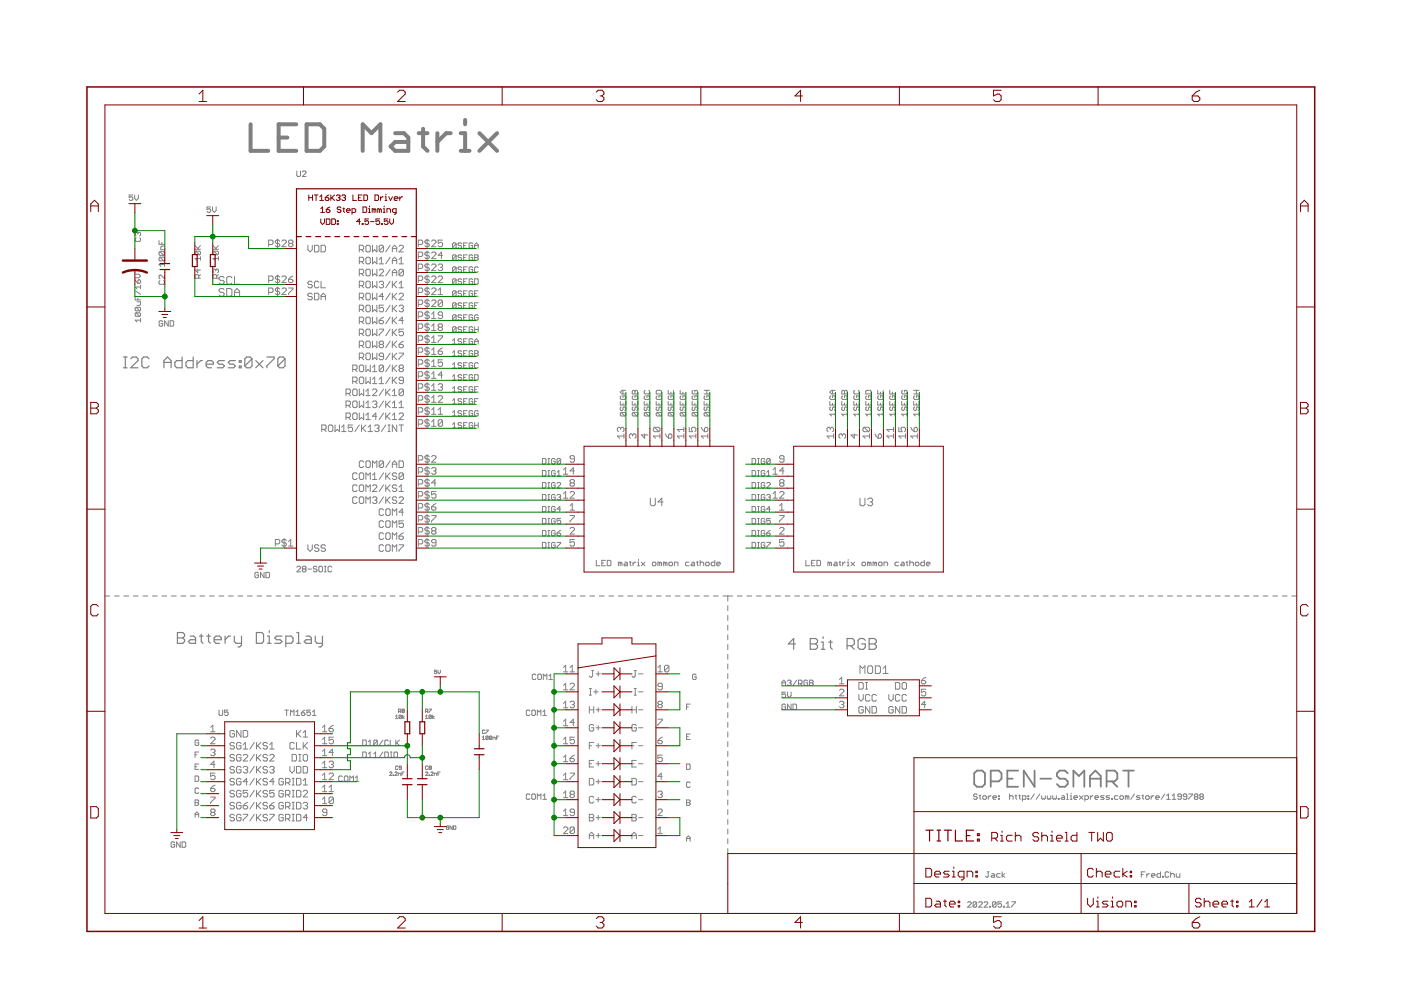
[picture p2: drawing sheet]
<svg xmlns="http://www.w3.org/2000/svg" width="297mm" height="210mm" viewBox="0 0 297 210" stroke-linecap="round" stroke-linejoin="round" font-family="sans-serif">
<g fill="none" stroke="#808080" stroke-width=".85">
<path d="M53.1 26.4v5.6h3.8M59.1 29.2h1.8M62.8 26.4h-3.7v5.6h3.7M65 26.4h2.8l.9 .9v3.8l-.9 .9h-2.8zM76.9 32v-5.6l1.9 1.8 1.8-1.8v5.6M83.8 28.2h1.8l1 1v2.8h-2.8l-1-.9 1-1h2.8M88.8 28.2h1.8M89.7 27.3v3.8l.9 .9M92.7 28.2v3.8M95.5 28.2h-.9l-1.9 1.9M97.7 32h1.8M97.7 28.2h.9v3.8"/>
<path d="M98.6 25.4v1M101.6 28.2l3.8 3.8M105.4 28.2l-3.8 3.8"/>
</g>
<g fill="none" stroke="#808080" stroke-width=".25">
<path d="M26.2 78h.7M26.2 75.7h.7M26.6 75.7v2.3M27.7 76.1l.4-.4h.8l.4 .4v.4l-1.6 1.5h1.6M31.6 76.1l-.4-.4h-.7l-.4 .4v1.5l.4 .4h.7l.4-.4M34.8 78v-1.5l.7-.8 .8 .8v1.5M34.8 76.8h1.5M38.6 75.7v2.3h-1.1l-.4-.4v-.8l.4-.3h1.1M41 75.7v2.3h-1.2l-.4-.4v-.8l.4-.3h1.2M41.8 76.5v1.5M42.9 76.5h-.4l-.7 .7M43.7 77.2h1.5v-.4l-.3-.3h-.8l-.4 .3v.8l.4 .4h.8"/>
<path d="M47.6 76.5h-1.2l-.3 .3 .3 .4h.8l.4 .4-.4 .4h-1.1M49.9 76.5h-1.1l-.4 .3 .4 .4h.7l.4 .4-.4 .4h-1.1M50.7 77.6h.4v.4h-.4zM50.7 76.5h.4v.3h-.4zM53.4 76.1v1.5l-.4 .4h-.7l-.4-.4M53.4 76.1l-.4-.4h-.7l-.4 .4v1.5M53.4 76.1l-1.5 1.5M54.2 76.5l1.6 1.5M55.8 76.5l-1.6 1.5M56.6 75.7h1.5v.4l-1.5 1.5v.4M60.4 76.1v1.5l-.4 .4h-.7l-.4-.4M60.4 76.1l-.4-.4h-.7l-.4 .4v1.5"/>
<path d="M60.4 76.1l-1.5 1.5M37.6 134.1h1.2l.3 .4v.4l-.3 .4 .3 .3v.4l-.3 .4h-1.2zM37.6 135.3h1.2M40.3 134.9h.8l.4 .4v1.1h-1.2l-.4-.4 .4-.4h1.2M42.3 134.9h.8M42.7 134.5v1.5l.4 .4M43.8 134.9h.8M44.2 134.5v1.5l.4 .4M45.4 135.6h1.5v-.3l-.4-.4h-.7l-.4 .4v.7l.4 .4h.7M47.7 134.9v1.5M48.9 134.9h-.4l-.8 .7M49.7 134.9v1.1l.4 .4h1.1"/>
<path d="M51.2 134.9v1.9l-.4 .4h-.4M54.4 134.1h1.1l.4 .4v1.5l-.4 .4h-1.1zM56.7 136.4h.8M56.7 134.9h.4v1.5M57.1 133.7v.4M59.8 134.9h-1.2l-.3 .4 .3 .3h.8l.4 .4-.4 .4h-1.1M60.6 136.4h1.1l.4-.4v-.7l-.4-.4h-1.1v2.3M62.9 134.1h.4v2.3M62.9 136.4h.8M64.9 134.9h.7l.4 .4v1.1h-1.1l-.4-.4 .4-.4h1.1M66.8 134.9v1.1l.4 .4h1.2M68.4 134.9v1.9l-.4 .4h-.4"/>
<path d="M168.7 136.5h-1.6l1.2-1.1v2.3M171.8 136.5h1.2M171.8 135.4h1.2l.3 .4v.3l-.3 .4 .3 .4v.4l-.3 .4h-1.2zM174.1 137.7h.8M174.1 136.1h.4v1.6M174.5 135v.4M175.7 136.1h.8M176.1 135.8v1.5l.4 .4M179.6 136.9h1.1l.4-.4v-.7l-.4-.4h-1.1v2.3M180.4 136.9l.7 .8M183.5 135.8l-.4-.4h-.8l-.4 .4v1.5l.4 .4h.8l.4-.4v-.8h-.8M184.3 136.5h1.1"/>
<path d="M184.3 135.4h1.1l.4 .4v.3l-.4 .4 .4 .4v.4l-.4 .4h-1.1z"/>
</g>
<g fill="none" stroke="#808080" stroke-width=".21">
<path d="M62.9 36.3v.9l.2 .2h.4l.2-.2v-.9M64.1 36.4l.2-.1h.4l.2 .1v.2l-.8 .8h.8M28.2 41.3h-.8v.6l.4-.2 .4 .2v.4l-.2 .2h-.4l-.2-.2M28.6 41.3v.8l.3 .4 .4-.4v-.8M28.7 59.3l.5 .8M28.7 58.1h.7l.4 .4-.4 .4h-.7M28.9 50.4l-.2 .2v.4l.2 .2h.7l.2-.2v-.4l-.2-.2M29.2 49.4l.2-.1 .4 .1v.4l-.2 .2M29.2 59.5l.4-.2 .2 .2v.4l-.2 .2h-.4zM29.2 49.4l-.2-.1-.3 .1v.4l.2 .2M29.2 49.4v.2M33.7 51v.8h1.2"/>
<path d="M33.9 53.4h.8l.2 .2v.3l-.2 .2M33.9 54.5h.8l.2 .2v.4l-.2 .2M33.9 59.5l-.2 .2v.4l.2 .2h.8l.2-.2v-.4l-.2-.2M33.9 54.5l-.2 .2v.4l.2 .2h.8M33.9 53.4l-.2 .2v.3l.2 .2h.8M33.9 54.5l.8 .8M33.9 53.4l.8 .7M34.3 51.4v.4M34.9 56.1h-1.2l.4 .4M34.9 55.7v.8M34.9 58.3v.8l-.8-.8-.4 .2v.4l.2 .2M34.9 52.2h-.6l-.2 .2v.6h.8"/>
<path d="M41.4 52.9h1.1M41.4 52.1l.7 .8M41.6 53.3h.7l.2 .1v.4l-.2 .2M41.6 53.3l-.2 .1v.4l.2 .2h.7M41.6 53.3l.7 .7M41.9 57.1v.7l-.5-.5h1.1M42.1 59v-.6l-.2-.2h-.3l-.2 .2v.6h1.1M42.5 54.8h-1.1l.3 .4M42.5 54.4v.8M42.5 52.1l-.6 .6M42.5 58.2l-.4 .4M44.7 43.9h-.8v.5l.4-.1 .4 .1v.4l-.2 .2h-.4l-.2-.2"/>
<path d="M45.1 43.9v.7l.3 .4 .4-.4v-.7M45.1 52.9h1.2M45.1 52.1l.8 .8M45.3 53.3l-.2 .1v.4l.2 .2h.8M45.3 53.3h.8l.2 .1v.4l-.2 .2M45.3 53.3l.8 .7M45.7 57.3l.2-.2 .4 .2v.3l-.2 .2M45.7 57.3l-.1-.2-.5 .2v.3l.2 .2M45.7 57.3v.1M45.9 59v-.6l-.2-.2h-.4l-.2 .2v.6h1.2M46.3 54.8h-1.2l.5 .4M46.3 54.4v.8"/>
<path d="M46.3 52.1l-.6 .6M46.3 58.2l-.4 .4M47.5 58.9l-.2-.3h-.6l-.3 .3v.3l.3 .2h.6l.2 .3v.3l-.2 .3h-.6l-.3-.3M49.2 58.9l-.3-.3h-.6l-.2 .3v1.1l.2 .3h.6l.3-.3M49.7 58.6v1.7h1.1M57 59.5h.7l.2-.3v-.4l-.2-.3h-.7v1.4M57 51.8h.7l.2-.2v-.5l-.2-.2h-.7v1.4M58.8 50.7v1.8M58.8 58.3v1.9M59.3 51.1l-.2-.2h-.5l-.2 .5 .2 .2h.5l.2 .5-.2 .2h-.5l-.2-.2M59.3 58.8l-.2-.3h-.5l-.2 .5 .2 .2h.5l.2 .5-.2 .2h-.5l-.2-.2M59.8 51.1l.2-.2h.5l.2 .2v.3l-.9 .9h.9"/>
<path d="M59.8 58.8l.2-.3h.5l.2 .3v.2l-.9 .9h.9M61.2 59.2h.7l.2 .5-.2 .2h-.5l-.2-.2zM61.4 51.6l-.2-.2 .2-.5h.5l.2 .2-.2 .5M61.4 51.6l-.2 .2 .2 .5h.5l.2-.2-.2-.5M61.4 51.6h.5M62.1 58.5l-.9 .7M65.3 52v.9l.4 .5 .5-.5v-.9M66.2 59.9l-.2-.3h-.5l-.2 .5 .2 .2h.5l.2 .5-.2 .2h-.5l-.2-.2M66.7 52h.7l.2 .2v1l-.2 .2h-.7zM67.6 59.9l-.2-.3h-.5l-.2 .3v.9l.2 .2h.5l.2-.2M68.1 52h.7l.2 .2v1l-.2 .2h-.7zM68.1 59.6v1.4h.9"/>
<path d="M76.2 55.5h.7l.2-.3v-.4l-.2-.3h-.7v1.4M76.2 52.9h.7l.2-.2v-.5l-.2-.2h-.7v1.4M76.2 58h.7l.2-.2v-.5l-.2-.2h-.7v1.4M76.6 58l.5 .5M76.6 55.5l.5 .4M76.6 52.9l.5 .5M77.8 54.5h.5l.2 .3v.9l-.2 .2h-.5l-.2-.2v-.9zM77.8 52h.5l.2 .2v1l-.2 .2h-.5l-.2-.2v-1zM77.8 57.1h.5l.2 .2v1l-.2 .2h-.5l-.2-.2v-1zM77.8 59.6h.5l.2 .3v.9l-.2 .2h-.5l-.2-.2v-.9zM79 54.5v1.4l.4-.4 .5 .4v-1.4M79 52v1.4l.4-.5 .5 .5v-1.4"/>
<path d="M79 57.1v1.4l.4-.5 .5 .5v-1.4M79 59.6v1.4l.4-.4 .5 .4v-1.4M80.4 59.9l.2-.3h.5l.2 .3-.2 .4M80.4 57.3l.2-.2h.5l.2 .2v.3l-.9 .9h.9M80.4 55.9h.9M80.4 55l.5-.5v1.4M81.3 52.2l-.2-.2h-.5l-.2 .2v1M81.3 52.2v1l-.2 .2h-.5l-.2-.2M81.3 52.2l-.9 1M82.7 59.6l-.9 1.4M82.7 57.1l-.9 1.4M82.7 54.5l-.9 1.4"/>
<path d="M82.7 52l-.9 1.4M83.2 58.5v-.9l.5-.5 .4 .5v.9M83.2 53.4v-.9l.5-.5 .4 .5v.9M83.2 55.9v-.9l.5-.5 .4 .5v.9M83.2 59.6v1.4M83.2 57.8h.9M83.2 55.2h.9M83.2 52.7h.9M84.1 59.6l-.9 1M84.6 52.2l.2-.2h.5l.2 .2v.3l-.9 .9h.9M84.6 55l.5-.5v1.4M84.6 55.9h.9"/>
<path d="M85.5 57.3l-.2-.2h-.5l-.2 .2v1M85.5 57.3v1l-.2 .2h-.5l-.2-.2M85.5 57.3l-.9 1M88.7 59.5h.7l.2-.3v-.4l-.2-.3h-.7v1.4M88.7 51.8h.7l.2-.2v-.5l-.2-.2h-.7v1.4M88.7 54.4h.7l.2-.3v-.4l-.2-.3h-.7v1.4M88.7 56.9h.7l.2-.2v-.5l-.2-.2h-.7v1.4M90.6 50.7v1.8M90.6 53.2v1.9M90.6 55.8v1.8M90.6 58.3v1.9M91 51.1l-.2-.2h-.5l-.2 .2 .2 .5h.5l.2 .2-.2 .5h-.5l-.2-.2"/>
<path d="M91 53.7l-.2-.3h-.5l-.2 .3 .2 .4h.5l.2 .3-.2 .4h-.5l-.2-.2M91 56.2l-.2-.2h-.5l-.2 .2 .2 .5h.5l.2 .2-.2 .5h-.5l-.2-.3M91 58.8l-.2-.3h-.5l-.2 .3 .2 .4h.5l.2 .3-.2 .4h-.5l-.2-.2M91.5 53.7l.2-.3h.5l.2 .3v.2l-.9 .9h.9M91.5 58.8l.2-.3h.5l.2 .3v.2l-.9 .9h.9M91.5 56.2l.2-.2h.5l.2 .2v.3l-.9 .9h.9M91.5 51.1l.2-.2h.5l.2 .2v.3l-.9 .9h.9M92.9 56.2l.2-.2h.5l.2 .2-.2 .5M92.9 58.8l.2-.3h.5l.2 .3v.2l-.9 .9h.9M93.4 56.7h.2M93.6 56.7l.2 .2-.2 .5h-.5l-.2-.3M93.8 54.1h-.9l.7-.7v1.4"/>
<path d="M93.8 50.9h-.9v.7l.7-.2 .2 .2v.5l-.2 .2h-.5l-.2-.2M96.7 59.3l-.2-.2h-.4l-.2 .2v.8M96.7 54.2l-.8 .8M96.7 56.8l-.2-.2h-.4l-.2 .2v.7M96.7 59.3v.8l-.2 .2h-.4l-.2-.2M96.7 54.2l-.2-.2h-.4l-.2 .2v.8M96.7 51.7l-.2-.2h-.4l-.2 .2v.8M96.7 51.7v.8l-.2 .1h-.4l-.2-.1M96.7 54.2v.8l-.2 .2h-.4l-.2-.2M96.7 56.8v.7l-.2 .2h-.4l-.2-.2M96.7 51.7l-.8 .8M96.7 56.8l-.8 .7"/>
<path d="M96.7 59.3l-.8 .8M97.9 54.2l-.2-.2h-.4l-.2 .2 .2 .4h.4l.2 .2-.2 .4h-.4l-.2-.2M97.9 59.3l-.2-.2h-.4l-.2 .2 .2 .4h.4l.2 .2-.2 .4h-.4l-.2-.2M97.9 51.7l-.2-.2h-.4l-.2 .2 .2 .4h.4l.2 .2-.2 .3h-.4l-.2-.1M97.9 56.8l-.2-.2h-.4l-.2 .2 .2 .3h.4l.2 .2-.2 .4h-.4l-.2-.2M98.3 52.1h.4M98.3 54.6h.4M98.3 57.1h.4M98.3 59.7h.4M99.1 59.1h-.8v1.2h.8M99.1 51.5h-.8v1.1h.8M99.1 54h-.8v1.2h.8"/>
<path d="M99.1 56.6h-.8v1.1h.8M100.2 59.3l-.2-.2h-.3l-.2 .2v.8l.2 .2h.3l.2-.2v-.4h-.4M100.2 56.8l-.2-.2h-.3l-.2 .2v.7l.2 .2h.3l.2-.2v-.4h-.4M100.2 54.2l-.2-.2h-.3l-.2 .2v.8l.2 .2h.3l.2-.2v-.4h-.4M100.2 51.7l-.2-.2h-.3l-.2 .2v.8l.2 .1h.3l.2-.1v-.4h-.4M100.6 59.1h.6l.2 .2v.8l-.2 .2h-.6zM100.6 52.6v-.7l.4-.4 .4 .4v.7M100.6 54h.6l.2 .2-.2 .4 .2 .4-.2 .2h-.6zM100.6 52.1h.8M100.6 54.6h.6M101.4 56.8l-.2-.2h-.4l-.2 .2v.7l.2 .2h.4l.2-.2M28.7 62.8v.8h1.1"/>
<path d="M28.7 61.6l1.1 .8M28.9 65.2h.7l.2 .1v.4l-.2 .2M28.9 66.3h.7l.2 .2v.4l-.2 .2M28.9 66.3l-.2 .2v.4l.2 .2h.7M28.9 65.2l-.2 .1v.4l.2 .2h.7M28.9 66.3l.7 .8M28.9 65.2l.7 .7M29 64h.8v.6l-.2 .1h-.6M29.2 63.2v.4M29.8 67.9h-1.1l.3 .4M29.8 60.5v.7M29.8 67.5v.8"/>
<path d="M29.8 60.9h-1.1l.3 .3M34.5 68.2l-.2-.2h-.4l-.2 .2v.8l.2 .2h.4l.2-.2v-.4h-.4M35.7 68v1.2l-.8-1.2v1.2M36.1 68h.5l.2 .2v.8l-.2 .2h-.5zM47.5 61.4l-.2-.2h-.6l-.3 .2v.3l.3 .3h.6l.2 .3v.2l-.2 .3h-.6l-.3-.3M48.1 61.2h.8l.3 .2v1.1l-.3 .3h-.8zM49.7 62.8v-1.1l.5-.5 .6 .5v1.1M49.7 62h1.1M57 62h.7l.2-.2v-.5l-.2-.2h-.7v1.4M58.8 60.8v1.9M59.3 61.3l-.2-.2h-.5l-.2 .4 .2 .3h.5l.2 .4-.2 .3h-.5l-.2-.3M59.8 61.3l.2-.2h.5l.2 .2v.2l-.9 1h.9"/>
<path d="M61.2 61.1h.9v.2l-.9 .9v.3M66.2 62.4l-.2-.2h-.5l-.2 .4 .2 .3h.5l.2 .4-.2 .3h-.5l-.2-.3M66.7 62.2h.7l.2 .2v.9l-.2 .3h-.7zM68.1 63.6v-1l.4-.4 .5 .4v1M68.1 62.9h.9M74.8 78.3h.7l.2-.2v-.5l-.2-.2h-.7v1.4M75.2 78.3l.5 .5M76.2 60.6h.7l.2-.3v-.4l-.2-.3h-.7v1.4M76.2 63.1h.7l.2-.2v-.5l-.2-.2h-.7v1.4M76.2 65.6h.7l.2-.2v-.5l-.2-.2h-.7v1.4M76.2 68.2h.7l.2-.3v-.4l-.2-.3h-.7v1.4M76.2 70.7h.7l.2-.2v-.5l-.2-.2h-.7v1.4"/>
<path d="M76.2 73.3h.7l.2-.3v-.4l-.2-.3h-.7v1.4M76.2 75.8h.7l.2-.2v-.5l-.2-.2h-.7v1.4M76.4 77.4h.5l.2 .2v1l-.2 .2h-.5l-.2-.2v-1zM76.4 79.9h.5l.2 .3v.9l-.2 .2h-.5l-.2-.2v-.9zM76.6 68.2l.5 .4M76.6 65.6l.5 .5M76.6 63.1l.5 .5M76.6 60.6l.5 .4M76.6 70.7l.5 .5M76.6 73.3l.5 .4M76.6 75.8l.5 .5M77.6 77.4v1.4l.4-.5 .5 .5v-1.4"/>
<path d="M77.6 79.9v1.4l.4-.4 .5 .4v-1.4M77.8 62.2h.5l.2 .2v.9l-.2 .3h-.5l-.2-.3v-.9zM77.8 64.7h.5l.2 .2v1l-.2 .2h-.5l-.2-.2v-1zM77.8 67.2h.5l.2 .3v.9l-.2 .2h-.5l-.2-.2v-.9zM77.8 69.8h.5l.2 .2v1l-.2 .2h-.5l-.2-.2v-1zM77.8 72.3h.5l.2 .3v.9l-.2 .2h-.5l-.2-.2v-.9zM77.8 74.9h.5l.2 .2v.9l-.2 .3h-.5l-.2-.3v-.9zM79 64.7v1.4l.4-.5 .5 .5v-1.4M79 62.2v1.4l.4-.5 .5 .5v-1.4M79 67.2v1.4l.4-.4 .5 .4v-1.4M79 69.8v1.4l.4-.5 .5 .5v-1.4M79 72.3v1.4l.4-.4 .5 .4v-1.4"/>
<path d="M79 74.9v1.4l.4-.5 .5 .5v-1.4M79 77.9l.4-.5v1.4M79 78.8h.9M80.4 67.9h.7l.2 .5-.2 .2h-.5l-.2-.2zM80.4 69.8h.9v.2l-.9 1v.2M80.6 73l-.2-.2 .2-.5h.5l.2 .3-.2 .4M80.6 73l-.2 .3 .2 .4h.5l.2-.2-.2-.5M80.6 73h.5M80.9 60.3h.2M81.1 60.3l.2 .3-.2 .4h-.5l-.2-.2M81.3 64.7h-.9v.7l.5-.2 .4 .2v.5l-.2 .2h-.5l-.2-.2M81.3 75.6h-.7l-.2-.3 .2-.4h.5l.2 .2v.9l-.2 .3h-.5l-.2-.3"/>
<path d="M81.3 77.6l-.2-.2h-.5l-.2 .2v1M81.3 77.6v1l-.2 .2h-.5l-.2-.2M81.3 67.2l-.9 .7M81.3 62.9h-.9l.7-.7v1.4M81.3 77.6l-.9 1M82.7 67.2l-.9 1.4M82.7 64.7l-.9 1.4M82.7 62.2l-.9 1.4M82.7 72.3l-.9 1.4M82.7 69.8l-.9 1.4M82.7 79.9l-.9 1.4M82.7 77.4l-.9 1.4"/>
<path d="M82.7 74.9l-.9 1.4M83.2 62.2v1.4M83.2 64.7v1.4M83.2 67.2v1.4M83.2 69.8v1.4M83.2 72.3v1.4M83.2 74.9v1.4M83.2 77.4v1.4M83.2 79.9v1.4M83.4 73l.7 .7M83.4 60.3l.7 .7M83.4 67.9l.7 .7"/>
<path d="M83.4 65.4l.7 .7M83.4 62.9l.7 .7M83.4 70.5l.7 .7M83.4 78.1l.7 .7M83.4 75.6l.7 .7M84.1 67.2l-.9 1M84.1 72.3l-.9 1M84.1 64.7l-.9 .9M84.1 69.8l-.9 .9M84.1 62.2l-.9 .9M84.1 74.9l-.9 .9M84.1 77.4l-.9 .9"/>
<path d="M84.1 79.9l-.9 1M84.6 73h.7l.2 .5-.2 .2h-.5l-.2-.2zM84.6 74.9h.9v.2l-.9 .9v.3M84.6 62.4l.2-.2h.5l.2 .2v.2l-.9 1h.9M84.6 64.9l.2-.2h.5l.2 .2-.2 .5M84.6 60.1l.5-.5v1.4M84.6 61h.9M84.8 78.1l-.2-.2 .2-.5h.5l.2 .2-.2 .5M84.8 78.1l-.2 .2 .2 .5h.5l.2-.2-.2-.5M84.8 78.1h.5M85.1 65.4h.2M85.3 65.4l.2 .2-.2 .5h-.5l-.2-.2"/>
<path d="M85.5 69.8h-.9v.7l.5-.2 .4 .2v.5l-.2 .2h-.5l-.2-.2M85.5 67.9h-.9l.7-.7v1.4M85.5 72.3l-.9 .7M88.7 67.1h.7l.2-.3v-.4l-.2-.3h-.7v1.4M88.7 64.5h.7l.2-.2v-.5l-.2-.2h-.7v1.4M88.7 62h.7l.2-.2v-.5l-.2-.2h-.7v1.4M88.7 69.6h.7l.2-.2v-.5l-.2-.2h-.7v1.4M88.7 72.1h.7l.2-.2v-.5l-.2-.2h-.7v1.4M88.7 74.7h.7l.2-.3v-.4l-.2-.3h-.7v1.4M88.7 77.2h.7l.2-.2v-.5l-.2-.2h-.7v1.4M88.7 79.8h.7l.2-.3v-.4l-.2-.3h-.7v1.4M90.6 60.8v1.9"/>
<path d="M90.6 63.4v1.8M90.6 65.9v1.9M90.6 68.4v1.9M90.6 71v1.9M90.6 73.5v1.9M90.6 76.1v1.8M90.6 78.6v1.9M91 76.5l-.2-.2h-.5l-.2 .5 .2 .2h.5l.2 .4-.2 .3h-.5l-.2-.3M91 71.4l-.2-.2h-.5l-.2 .2 .2 .5h.5l.2 .2v.3l-.2 .2h-.5l-.2-.2M91 68.9l-.2-.2h-.5l-.2 .2 .2 .5h.5l.2 .2-.2 .5h-.5l-.2-.3M91 63.8l-.2-.2h-.5l-.2 .2 .2 .5h.5l.2 .2-.2 .5h-.5l-.2-.2M91 61.3l-.2-.2h-.5l-.2 .2 .2 .5h.5l.2 .2-.2 .5h-.5l-.2-.3"/>
<path d="M91 66.4l-.2-.3h-.5l-.2 .5 .2 .2h.5l.2 .5-.2 .2h-.5l-.2-.2M91 74l-.2-.3h-.5l-.2 .3 .2 .4h.5l.2 .3-.2 .4h-.5l-.2-.2M91 79.1l-.2-.3h-.5l-.2 .5 .2 .2h.5l.2 .5-.2 .2h-.5l-.2-.2M91.5 63.8l.2-.2h.5l.2 .2v.3l-.9 .9h.9M91.5 61.3l.2-.2h.5l.2 .2v.2l-.9 1h.9M91.5 66.6l.5-.5v1.4M91.5 69.1l.5-.4v1.4M91.5 71.7l.5-.5v1.4M91.5 74.2l.5-.5v1.4M91.5 76.8l.5-.5v1.4M91.5 79.3l.5-.5v1.4M91.5 67.5h.9"/>
<path d="M91.5 72.6h.9M91.5 70.1h.9M91.5 77.7h.9M91.5 75.1h.9M92.9 74.4h.7l.2 .5-.2 .2h-.5l-.2-.2zM92.9 71.2h.9v.2l-.9 1v.2M92.9 62.5h.9M92.9 61.5l.5-.4v1.4M93.1 69.4l-.2 .2 .2 .5h.5l.2-.3-.2-.4M93.1 69.4l-.2-.3 .2-.4h.5l.2 .2-.2 .5M93.1 69.4h.5M93.8 63.8l-.2-.2h-.5l-.2 .2v1"/>
<path d="M93.8 66.8h-.7l-.2-.2 .2-.5h.5l.2 .3v.9l-.2 .2h-.5l-.2-.2M93.8 76.3h-.9v.7l.5-.2 .4 .2v.4l-.2 .3h-.5l-.2-.3M93.8 63.8v1l-.2 .2h-.5l-.2-.2M93.8 63.8l-.9 1M93.8 79.5h-.9l.7-.7v1.4M93.8 73.7l-.9 .7M95.9 72.2l.4-.4v1.2M95.9 74.7l.4-.3v1.1M95.9 77.3l.4-.4v1.1M95.9 79.8l.4-.4v1.2M95.9 73h.8M95.9 75.5h.8"/>
<path d="M95.9 78h.8M96.7 66.9v.8l-.2 .2h-.4l-.2-.2M96.7 64.4v.8l-.2 .1h-.4l-.2-.1M96.7 61.8l-.2-.1h-.4l-.2 .1v.8M96.7 64.4l-.2-.2h-.4l-.2 .2v.8M96.7 66.9l-.2-.2h-.4l-.2 .2v.8M96.7 69.5l-.2-.2h-.4l-.2 .2v.7M96.7 61.8v.8l-.2 .2h-.4l-.2-.2M96.7 69.5v.7l-.2 .2h-.4l-.2-.2M96.7 61.8l-.8 .8M96.7 64.4l-.8 .8M96.7 66.9l-.8 .8"/>
<path d="M96.7 69.5l-.8 .7M97.9 66.9l-.2-.2h-.4l-.2 .2 .2 .4h.4l.2 .2-.2 .4h-.4l-.2-.2M97.9 64.4l-.2-.2h-.4l-.2 .2 .2 .4h.4l.2 .2-.2 .3h-.4l-.2-.1M97.9 77.1l-.2-.2h-.4l-.2 .2 .2 .4h.4l.2 .2-.2 .3h-.4l-.2-.1M97.9 74.5l-.2-.1h-.4l-.2 .1 .2 .4h.4l.2 .2-.2 .4h-.4l-.2-.2M97.9 61.8l-.2-.1h-.4l-.2 .1 .2 .4h.4l.2 .2-.2 .4h-.4l-.2-.2M97.9 72l-.2-.2h-.4l-.2 .2 .2 .4h.4l.2 .2-.2 .4h-.4l-.2-.2M97.9 79.6l-.2-.2h-.4l-.2 .2 .2 .4h.4l.2 .2-.2 .4h-.4l-.2-.2M97.9 69.5l-.2-.2h-.4l-.2 .2 .2 .3h.4l.2 .2-.2 .4h-.4l-.2-.2M98.3 64.8h.4M98.3 62.2h.4M98.3 67.3h.4"/>
<path d="M98.3 69.8h.4M98.3 72.4h.4M98.3 74.9h.4M98.3 77.5h.4M99.1 66.7h-.8v1.2h.8M99.1 61.7h-.8v1.1h.8M99.1 64.2h-.8v1.1h.8M99.1 69.3h-.8v1.1h.8M99.1 71.8h-.8v1.2h.8M99.1 74.4h-.8v1.1h.8M99.1 76.9h-.8v1.1h.8M99.1 79.4h-.8v1.2h.8"/>
<path d="M100.2 61.8l-.2-.1h-.3l-.2 .1v.8l.2 .2h.3l.2-.2v-.4h-.4M100.2 66.9l-.2-.2h-.3l-.2 .2v.8l.2 .2h.3l.2-.2v-.4h-.4M100.2 64.4l-.2-.2h-.3l-.2 .2v.8l.2 .1h.3l.2-.1v-.4h-.4M100.2 77.1l-.2-.2h-.3l-.2 .2v.8l.2 .1h.3l.2-.1v-.4h-.4M100.2 74.5l-.2-.1h-.3l-.2 .1v.8l.2 .2h.3l.2-.2v-.4h-.4M100.2 79.6l-.2-.2h-.3l-.2 .2v.8l.2 .2h.3l.2-.2v-.4h-.4M100.2 69.5l-.2-.2h-.3l-.2 .2v.7l.2 .2h.3l.2-.2v-.4h-.4M100.2 72l-.2-.2h-.3l-.2 .2v.8l.2 .2h.3l.2-.2v-.4h-.4M100.6 64.8h.4M100.6 74.4h.6l.2 .1-.2 .4 .2 .4-.2 .2h-.6zM100.6 79.4h.6l.2 .2v.8l-.2 .2h-.6zM100.6 73v-.8l.4-.4 .4 .4v.8"/>
<path d="M100.6 69.3v1.1M100.6 62.2h.4M100.6 69.8h.8M100.6 72.4h.8M100.6 74.9h.6M101.4 66.9l-.2-.2h-.4l-.2 .2v.8l.2 .2h.4l.2-.2v-.4h-.4M101.4 77.1l-.2-.2h-.4l-.2 .2v.8l.2 .1h.4l.2-.1M101.4 61.7h-.8v1.1h.8M101.4 64.2h-.8v1.1M101.4 69.3v1.1M68.2 91h.7l.3-.2v-.5l-.3-.2h-.7v1.4M68.7 91l.5 .5"/>
<path d="M69.8 90.1h.5l.3 .2v1l-.3 .2h-.5l-.2-.2v-1zM71 90.1v1.4l.5-.5 .5 .5v-1.4M72.4 91.5h1M72.4 90.6l.5-.5v1.4M73.4 83.4h.7l.2-.2v-.5l-.2-.2h-.7v1.4M73.4 86h.7l.2-.3v-.4l-.2-.3h-.7v1.4M73.4 88.5h.7l.2-.2v-.5l-.2-.2h-.7v1.4M73.8 83.4l.5 .5M73.8 86l.5 .4M73.8 88.5l.5 .5M74.8 90.1h-1v.7l.7-.2 .3 .2v.5l-.3 .2h-.4l-.3-.2M74.8 80.9h.7l.2-.3v-.4l-.2-.3h-.7v1.4"/>
<path d="M75 82.5h.5l.2 .2v1l-.2 .2h-.5l-.2-.2v-1zM75 85h.5l.2 .3v.9l-.2 .2h-.5l-.2-.2v-.9zM75 87.6h.5l.2 .2v.9l-.2 .3h-.5l-.2-.3v-.9zM75.2 80.9l.5 .4M76.2 82.5v1.4l.4-.5 .5 .5v-1.4M76.2 85v1.4l.4-.4 .5 .4v-1.4M76.2 87.6v1.4l.4-.5 .5 .5v-1.4M76.2 90.1l-1 1.4M76.6 90.1v1.4M76.9 90.8l.7 .7M77.1 98l-.2-.3h-.5l-.2 .3v.9l.2 .2h.5l.2-.2M77.6 85.5l.4-.5v1.4"/>
<path d="M77.6 90.1l-1 .9M77.6 89h.9M77.6 88l.4-.4v1.4M77.6 83l.4-.5v1.4M77.6 86.4h.9M77.6 83.9h.9M77.8 97.7h.5l.2 .3v.9l-.2 .2h-.5l-.2-.2v-.9zM78 90.6l.5-.5v1.4M78 91.5h1M79 99.1v-1.4l.4 .5 .5-.5v1.4M79 82.7l.2-.2h.5l.2 .2v.3l-.9 .9h.9M79 85.3l.2-.3h.5l.2 .3-.2 .4"/>
<path d="M79 80.4l.4-.5v1.4M79 81.3h.9M79.4 90.3l.3-.2h.4l.3 .2-.3 .5M79.4 85.7h.3M79.7 85.7l.2 .3-.2 .4h-.5l-.2-.2M79.9 90.8h.2M79.9 88.3h-.9l.7-.7v1.4M80.1 90.8l.3 .2-.3 .5h-.4l-.3-.2M80.4 80.4l.5-.5v1.4M80.4 81.3h.9M81.3 98l-.2-.3h-.5l-.2 .3v.9M81.3 98v.9l-.2 .2h-.5l-.2-.2"/>
<path d="M81.3 98l-.9 .9M81.3 82.5l-.9 1.4M81.3 87.6l-.9 1.4M81.3 85l-.9 1.4M81.8 82.5v1.4M81.8 85v1.4M81.8 87.6v1.4M81.8 90.1l-.9 1.4M82 88.3l.7 .7M82 85.7l.7 .7M82 83.2l.7 .7M82.3 90.1h.4"/>
<path d="M82.3 91.5h.4M82.5 90.1v1.4M82.7 97.7l-.9 1.4M82.7 87.6l-.9 .9M82.7 85l-.9 1M82.7 82.5l-.9 .9M83.2 99.1v-.9l.5-.5 .4 .5v.9M83.2 98.4h.9M83.2 89h.9M83.2 88l.5-.4v1.4M83.2 83l.5-.5v1.4M83.2 85.5l.5-.5v1.4"/>
<path d="M83.2 86.4h.9M83.2 83.9h.9M83.4 80.6l.7 .7M84.1 90.1v1.4l-.9-1.4v1.4M84.6 97.7h.7l.2 .3v.9l-.2 .2h-.7zM84.6 87.8l.2-.2h.5l.2 .2v.2l-.9 1h.9M84.6 85.5l.5-.5v1.4M84.6 90.1h.9M84.6 86.4h.9M85.1 90.1v1.4M85.5 80.6h-.7l-.2-.2 .2-.5h.5l.2 .3v.9l-.2 .2h-.5l-.2-.2M85.5 82.7l-.2-.2h-.5l-.2 .2v1"/>
<path d="M85.5 82.7v1l-.2 .2h-.5l-.2-.2M85.5 82.7l-.9 1M88.7 89.9h.7l.2-.2v-.5l-.2-.2h-.7v1.4M88.7 82.3h.7l.2-.2v-.5l-.2-.2h-.7v1.4M88.7 84.8h.7l.2-.2v-.5l-.2-.2h-.7v1.4M88.7 87.4h.7l.2-.3v-.4l-.2-.3h-.7v1.4M88.7 97.5h.7l.2-.2v-.5l-.2-.2h-.7v1.4M90.6 81.1v1.9M90.6 83.7v1.8M90.6 86.2v1.9M90.6 88.8v1.8M90.6 96.4v1.8"/>
<path d="M90.6 98.9v1.9M91 96.8l-.2-.2h-.5l-.2 .5 .2 .2h.5l.2 .5-.2 .2h-.5l-.2-.2M91 99.4l-.2-.3h-.5l-.2 .5 .2 .2h.5l.2 .5-.2 .2h-.5l-.2-.2M91 89.2l-.2-.2h-.5l-.2 .5 .2 .2h.5l.2 .4-.2 .3h-.5l-.2-.3M91 81.6l-.2-.2h-.5l-.2 .4 .2 .3h.5l.2 .4-.2 .3h-.5l-.2-.3M91 84.1l-.2-.2h-.5l-.2 .5 .2 .2h.5l.2 .5-.2 .2h-.5l-.2-.2M91 86.7l-.2-.3h-.5l-.2 .5 .2 .2h.5l.2 .5-.2 .2h-.5l-.2-.2M91.5 99.4l.2-.3h.5l.2 .3-.2 .4M91.5 96.8l.2-.2h.5l.2 .2v.3l-.9 .9h.9M91.5 90.4h.9M91.5 89.5l.5-.5v1.4M91.5 81.8l.5-.4v1.4"/>
<path d="M91.5 84.4l.5-.5v1.4M91.5 86.9l.5-.5v1.4M91.5 87.8h.9M91.5 85.3h.9M91.5 82.8h.9M91.5 80.2h.9M92 99.8h.2M92.2 99.8l.2 .3-.2 .4h-.5l-.2-.2M92.9 81.6l.2-.2h.5l.2 .2-.2 .5M92.9 84.1l.2-.2h.5l.2 .2v.3l-.9 .9h.9M92.9 86.9l.5-.5v1.4M92.9 87.8h.9"/>
<path d="M93.4 82.1h.2M93.6 82.1l.2 .2-.2 .5h-.5l-.2-.3M93.8 89.2l-.2-.2h-.5l-.2 .2v.9M93.8 89.2v.9l-.2 .3h-.5l-.2-.3M93.8 89.2l-.9 .9M95.9 82.4l.4-.4v1.1M95.9 88.2h.8M95.9 84.9l.4-.4v1.2M95.9 87.4l.4-.3v1.1M95.9 90l.4-.4v1.1M95.9 80.6h.8M95.9 83.1h.8"/>
<path d="M95.9 85.7h.8M95.9 90.7h.8M97.9 82.2l-.2-.2h-.4l-.2 .2 .2 .3h.4l.2 .2-.2 .4h-.4l-.2-.2M97.9 87.2l-.2-.1h-.4l-.2 .1 .2 .4h.4l.2 .2-.2 .4h-.4l-.2-.2M97.9 84.7l-.2-.2h-.4l-.2 .2 .2 .4h.4l.2 .2-.2 .4h-.4l-.2-.2M97.9 89.8l-.2-.2h-.4l-.2 .2 .2 .4h.4l.2 .2-.2 .3h-.4l-.2-.1M98.3 80h.4M98.3 82.5h.4M98.3 85.1h.4M98.3 87.6h.4M98.3 90.2h.4M99.1 82h-.8v1.1h.8"/>
<path d="M99.1 84.5h-.8v1.2h.8M99.1 87.1h-.8v1.1h.8M99.1 89.6h-.8v1.1h.8M100.2 89.8l-.2-.2h-.3l-.2 .2v.8l.2 .1h.3l.2-.1v-.4h-.4M100.2 84.7l-.2-.2h-.3l-.2 .2v.8l.2 .2h.3l.2-.2v-.4h-.4M100.2 87.2l-.2-.1h-.3l-.2 .1v.8l.2 .2h.3l.2-.2v-.4h-.4M100.2 82.2l-.2-.2h-.3l-.2 .2v.7l.2 .2h.3l.2-.2v-.4h-.4M100.6 89.6v1.1M100.6 82.5h.4M100.6 85.1h.4M100.6 90.2h.8M101.4 87.2l-.2-.1h-.4l-.2 .1v.8l.2 .2h.4l.2-.2v-.4h-.4"/>
<path d="M101.4 82h-.8v1.1h.8M101.4 84.5h-.8v1.2M101.4 89.6v1.1M115 99.8h.6l.2 .1v.8l-.2 .2h-.6zM115 97.2h.6l.2 .2v.8l-.2 .2h-.6zM116.2 98.4h.3M116.2 97.2h.3M116.2 99.8h.3M116.4 97.2v1.2M116.4 99.8v1.1M117.7 99.9l-.2-.1h-.4l-.2 .1v.8l.2 .2h.4l.2-.2v-.4h-.4M117.7 97.4l-.2-.2h-.4l-.2 .2v.8l.2 .2h.4l.2-.2v-.4h-.4"/>
<path d="M118.9 97.4v.8l-.2 .2h-.4l-.2-.2M118.9 97.4l-.2-.2h-.4l-.2 .2v.8M118.9 97.4l-.8 .8M119.5 99.6l.4-.5v1.4M121.8 97.3h-.7l-.2-.2 .2-.5h.5l.2 .2v1l-.2 .2h-.5l-.2-.2M121.8 99.8h-.9l.7-.7v1.4M131.5 85.1v.8h1.2v-.8M131.6 90.8l-.2-.2-.5 .2v.5l.2 .2M131.6 90.8l.2-.2 .5 .2v.5l-.2 .2M131.6 90.8v.3M131.7 83.9l-.2 .2v.4l.2 .2h.8l.2-.2v-.4l-.2-.2h-.4v.4M131.7 86.3l-.2 .2v.3l.2 .2 .4-.2v-.3l.2-.2 .4 .2v.3l-.2 .2"/>
<path d="M131.7 87.4l-.2 .2v.4l.2 .2h.8M131.7 87.4h.8l.2 .2v.4l-.2 .2M131.7 87.4l.8 .8M132.1 82.8v.7M132.1 85.5v.4M132.3 92.5h-1.4l.5 .4M132.3 92v.9M132.7 82.8h-.8l-.4 .3 .4 .4h.8M134 83l.2-.2 .4 .2 .4-.2 .2 .2v.5h-1.2zM134 85.1v.8h1.2v-.8M134.1 92.2l-.2-.2-.5 .2v.5l.3 .2M134.1 92.2l.3-.2 .4 .2v.5l-.2 .2"/>
<path d="M134.1 92.2v.3M134.2 83.9l-.2 .2v.4l.2 .2h.8l.2-.2v-.4l-.2-.2h-.4v.4M134.2 87.4l-.2 .2v.4l.2 .2h.8M134.2 86.3l-.2 .2v.3l.2 .2 .4-.2v-.3l.2-.2 .4 .2v.3l-.2 .2M134.2 87.4h.8l.2 .2v.4l-.2 .2M134.2 87.4l.8 .8M134.6 83v.5M134.6 85.5v.4M136.6 85.1v.8h1.1v-.8M136.7 92v.9l-.7-.7h1.4M136.8 83.9l-.2 .2v.4l.2 .2h.7l.2-.2v-.4l-.2-.2h-.3v.4M136.8 86.3l-.2 .2v.3l.2 .2 .4-.2v-.3l.2-.2 .3 .2v.3l-.2 .2"/>
<path d="M136.8 82.8l-.2 .2v.3l.2 .2h.7l.2-.2v-.3l-.2-.2M136.8 87.4h.7l.2 .2v.4l-.2 .2M136.8 87.4l-.2 .2v.4l.2 .2h.7M136.8 87.4l.7 .8M137.2 85.5v.4M138.7 90.6h1l.2 .2v.5l-.2 .2M138.7 90.6l-.2 .2v.5l.2 .2h1M138.7 90.6l1 .9M139.1 83l.2-.2h.8l.2 .2v.5h-1.2zM139.1 85.1v.8h1.2v-.8M139.3 83.9l-.2 .2v.4l.2 .2h.8l.2-.2v-.4l-.2-.2h-.4v.4M139.3 86.3l-.2 .2v.3l.2 .2 .4-.2v-.3l.2-.2 .4 .2v.3l-.2 .2"/>
<path d="M139.3 87.4h.8l.2 .2v.4l-.2 .2M139.3 87.4l-.2 .2v.4l.2 .2h.8M139.3 87.4l.8 .8M139.7 85.5v.4M139.9 92.5h-1.4l.5 .4M139.9 92v.9M141.1 92l.7 .9M141.7 85.1v.8h1.1v-.8M141.7 82.8v.7h1.1v-.7M141.8 92.2l.2-.2 .5 .2v.5l-.3 .2h-.4zM141.9 87.4l-.2 .2v.4l.2 .2h.7M141.9 83.9l-.2 .2v.4l.2 .2h.7l.2-.2v-.4l-.2-.2h-.4v.4"/>
<path d="M141.9 87.4h.7l.2 .2v.4l-.2 .2M141.9 86.3l-.2 .2v.3l.2 .2 .3-.2v-.3l.2-.2 .4 .2v.3l-.2 .2M141.9 87.4l.7 .8M142.2 83.1v.4M142.2 85.5v.4M144.2 85.1v.8h1.2v-.8M144.2 82.8v.7h1.2M144.4 83.9l-.2 .2v.4l.2 .2h.8l.2-.2v-.4l-.2-.2h-.4v.4M144.4 86.3l-.2 .2v.3l.2 .2 .4-.2v-.3l.2-.2 .4 .2v.3l-.2 .2M144.4 87.4h.8l.2 .2v.4l-.2 .2M144.4 87.4l-.2 .2v.4l.2 .2h.8M144.4 87.4l.8 .8"/>
<path d="M144.8 83.1v.4M144.8 85.5v.4M145 91.1h-1.4l.5 .4M145 92.5h-1.4l.5 .4M145 90.6v.9M145 92v.9M146.1 90.6v.9h.7l-.2-.4 .2-.5h.5l.2 .2v.5l-.2 .2M146.7 85.1v.8h1.2v-.8M146.9 86.3l-.2 .2v.3l.2 .2 .4-.2v-.3l.2-.2 .4 .2v.3l-.2 .2M146.9 83.9l-.2 .2v.4l.2 .2h.8l.2-.2v-.4l-.2-.2h-.4v.4M146.9 82.8l-.2 .2v.3l.2 .2h.8l.2-.2v-.3l-.2-.2h-.4v.3M146.9 87.4h.8l.2 .2v.4l-.2 .2"/>
<path d="M146.9 87.4l-.2 .2v.4l.2 .2h.8M146.9 87.4l.8 .8M147.3 85.5v.4M147.5 92.5h-1.4l.5 .4M147.5 92v.9M148.7 90.6l.7 .9M149.3 82.8h1.1M149.3 85.1v.8h1.1v-.8M149.3 83.5h1.1M149.5 86.3l-.2 .2v.3l.2 .2 .4-.2v-.3l.2-.2 .3 .2v.3l-.2 .2M149.5 83.9l-.2 .2v.4l.2 .2h.7l.2-.2v-.4l-.2-.2h-.3v.4M149.5 87.4h.7l.2 .2v.4l-.2 .2"/>
<path d="M149.5 87.4l-.2 .2v.4l.2 .2h.7M149.5 87.4l.7 .8M149.6 90.6l.5 .2v.5l-.3 .2h-.4v-.7zM149.9 82.8v.7M149.9 85.5v.4M150.1 92.5h-1.4l.4 .4M150.1 92v.9M159.4 99.8h.6l.2 .1v.8l-.2 .2h-.6zM159.4 97.2h.6l.2 .2v.8l-.2 .2h-.6zM160.6 98.4h.4M160.6 97.2h.4M160.6 99.8h.4"/>
<path d="M160.8 97.2v1.2M160.8 99.8v1.1M162.2 97.4l-.2-.2h-.4l-.2 .2v.8l.2 .2h.4l.2-.2v-.4h-.4M162.2 99.9l-.2-.1h-.4l-.2 .1v.8l.2 .2h.4l.2-.2v-.4h-.4M163.3 97.4v.8l-.2 .2h-.3l-.2-.2M163.3 97.4l-.2-.2h-.3l-.2 .2v.8M163.3 97.4l-.7 .8M163.9 99.6l.5-.5v1.4M166.2 97.3h-.7l-.2-.2 .2-.5h.5l.2 .2v1l-.2 .2h-.5l-.2-.2M166.2 99.8h-.9l.7-.7v1.4M175.9 85.1v.8h1.2v-.8M176 90.8l-.2-.2-.5 .2v.5l.3 .2"/>
<path d="M176 90.8l.3-.2 .4 .2v.5l-.2 .2M176 90.8v.3M176.1 83.9l-.2 .2v.4l.2 .2h.8l.2-.2v-.4l-.2-.2h-.4v.4M176.1 86.3l-.2 .2v.3l.2 .2 .4-.2v-.3l.2-.2 .4 .2v.3l-.2 .2M176.5 82.8v.7M176.5 85.5v.4M176.7 92.5h-1.4l.5 .4M176.7 92v.9M177.1 87.8h-1.2l.4 .4M177.1 82.8h-.8l-.4 .3 .4 .4h.8M177.1 87.4v.8M178.5 83l.2-.2 .3 .2 .4-.2 .2 .2v.5h-1.1z"/>
<path d="M178.5 85.1v.8h1.1v-.8M178.6 92.2l-.2-.2-.5 .2v.5l.2 .2M178.6 92.2l.2-.2 .5 .2v.5l-.3 .2M178.6 92.2v.3M178.7 83.9l-.2 .2v.4l.2 .2h.7l.2-.2v-.4l-.2-.2h-.4v.4M178.7 86.3l-.2 .2v.3l.2 .2 .3-.2v-.3l.2-.2 .4 .2v.3l-.2 .2M179 83v.5M179 85.5v.4M179.6 87.8h-1.1l.4 .4M179.6 87.4v.8M181 85.1v.8h1.2v-.8M181.1 92v.9l-.7-.7h1.4"/>
<path d="M181.2 83.9l-.2 .2v.4l.2 .2h.8l.2-.2v-.4l-.2-.2h-.4v.4M181.2 82.8l-.2 .2v.3l.2 .2h.8l.2-.2v-.3l-.2-.2M181.2 86.3l-.2 .2v.3l.2 .2 .4-.2v-.3l.2-.2 .4 .2v.3l-.2 .2M181.6 85.5v.4M182.2 87.8h-1.2l.4 .4M182.2 87.4v.8M183.2 90.6h.9l.3 .2v.5l-.3 .2M183.2 90.6l-.2 .2v.5l.2 .2h.9M183.2 90.6l.9 .9M183.6 85.1v.8h1.1v-.8M183.7 83.9l-.1 .2v.4l.1 .2h.8l.2-.2v-.4l-.2-.2h-.4v.4M183.7 82.8h.8l.2 .2v.5h-1.1v-.5z"/>
<path d="M183.7 86.3l-.1 .2v.3l.1 .2 .4-.2v-.3l.2-.2 .4 .2v.3l-.2 .2M184.1 85.5v.4M184.4 92.5h-1.4l.4 .4M184.4 92v.9M184.7 87.8h-1.1l.3 .4M184.7 87.4v.8M185.5 92l.7 .9M186.1 85.1v.8h1.1v-.8M186.1 82.8v.7h1.1v-.7M186.2 92.2l.2-.2 .5 .2v.5l-.2 .2h-.5zM186.3 83.9l-.2 .2v.4l.2 .2h.7l.2-.2v-.4l-.2-.2h-.3v.4M186.3 86.3l-.2 .2v.3l.2 .2 .4-.2v-.3l.2-.2 .3 .2v.3l-.2 .2"/>
<path d="M186.7 83.1v.4M186.7 85.5v.4M187.2 87.8h-1.1l.4 .4M187.2 87.4v.8M188.6 85.1v.8h1.2v-.8M188.6 82.8v.7h1.2M188.8 83.9l-.2 .2v.4l.2 .2h.8l.2-.2v-.4l-.2-.2h-.4v.4M188.8 86.3l-.2 .2v.3l.2 .2 .4-.2v-.3l.2-.2 .4 .2v.3l-.2 .2M189.2 83.1v.4M189.2 85.5v.4M189.4 91.1h-1.4l.5 .4M189.4 92.5h-1.4l.5 .4"/>
<path d="M189.4 90.6v.9M189.4 92v.9M189.8 87.4v.8M189.8 87.8h-1.2l.4 .4M190.6 90.6v.9h.7l-.3-.4 .3-.5h.4l.3 .2v.5l-.3 .2M191.2 85.1v.8h1.1v-.8M191.4 82.8l-.2 .2v.3l.2 .2h.7l.2-.2v-.3l-.2-.2h-.4v.3M191.4 83.9l-.2 .2v.4l.2 .2h.7l.2-.2v-.4l-.2-.2h-.4v.4M191.4 86.3l-.2 .2v.3l.2 .2 .3-.2v-.3l.2-.2 .4 .2v.3l-.2 .2M191.7 85.5v.4M192 92.5h-1.4l.4 .4M192 92v.9"/>
<path d="M192.3 87.4v.8M192.3 87.8h-1.1l.4 .4M193.1 90.6l.7 .9M193.7 82.8h1.2M193.7 85.1v.8h1.2v-.8M193.7 83.5h1.2M193.9 83.9l-.2 .2v.4l.2 .2h.8l.2-.2v-.4l-.2-.2h-.4v.4M193.9 86.3l-.2 .2v.3l.2 .2 .4-.2v-.3l.2-.2 .4 .2v.3l-.2 .2M194 90.6l.5 .2v.5l-.2 .2h-.5v-.7zM194.3 82.8v.7M194.3 85.5v.4M194.5 92.5h-1.4l.5 .4"/>
<path d="M194.5 92v.9M194.9 87.8h-1.2l.4 .4M194.9 87.4v.8M58.4 115.3h.7l.2-.2v-.5l-.2-.2h-.7v1.4M60.2 114.2v1.8M60.7 114.6l-.2-.2h-.5l-.2 .5 .2 .2h.5l.2 .4-.2 .3h-.5l-.2-.3M61.2 115.8h.9M61.2 114.9l.4-.5v1.4M65.3 115.5v.9l.4 .5 .5-.5v-.9M67.6 115.7l-.2-.2h-.5l-.2 .5 .2 .2h.5l.2 .5-.2 .2h-.5l-.2-.2M69 115.7l-.2-.2h-.5l-.2 .5 .2 .2h.5l.2 .5-.2 .2h-.5l-.2-.2M75.7 100.5l-.2-.2h-.5l-.2 .2v.9l.2 .3h.5l.2-.3"/>
<path d="M75.7 103l-.2-.2h-.5l-.2 .2v1l.2 .2h.5l.2-.2M75.7 105.6l-.2-.3h-.5l-.2 .3v.9l.2 .2h.5l.2-.2M76.4 100.3h.5l.2 .2v.9l-.2 .3h-.5l-.2-.3v-.9zM76.4 102.8h.5l.2 .2v1l-.2 .2h-.5l-.2-.2v-1zM76.4 105.3h.5l.2 .3v.9l-.2 .2h-.5l-.2-.2v-.9zM77.6 101.7v-1.4l.4 .4 .5-.4v1.4M77.6 104.2v-1.4l.4 .5 .5-.5v1.4M77.6 106.7v-1.4l.4 .5 .5-.5v1.4M79 105.6l.2-.3h.5l.2 .3-.2 .4M79 103l.2-.2h.5l.2 .2v.3l-.9 .9h.9M79 101.7h.9M79 100.7l.4-.4v1.4"/>
<path d="M79.4 106h.3M79.7 106l.2 .3-.2 .4h-.5l-.2-.2M81.3 115.7l-.2-.2h-.5l-.2 .2v1l.2 .2h.5l.2-.2M81.3 113.2l-.2-.2h-.5l-.2 .2v.9l.2 .3h.5l.2-.3M81.3 108.1l-.2-.2h-.5l-.2 .2v1l.2 .2h.5l.2-.2M81.3 110.7l-.2-.3h-.5l-.2 .3v.9l.2 .2h.5l.2-.2M81.3 100.3l-.9 1.4M81.3 102.8l-.9 1.4M81.3 105.3l-.9 1.4M81.8 113.2l.2-.2h.5l.2 .2v.9l-.2 .3h-.5l-.2-.3zM81.8 100.3v1.4M81.8 102.8v1.4"/>
<path d="M81.8 105.3v1.4M82 115.5h.5l.2 .2v1l-.2 .2h-.5l-.2-.2v-1zM82 107.9h.5l.2 .2v1l-.2 .2h-.5l-.2-.2v-1zM82 110.4h.5l.2 .3v.9l-.2 .2h-.5l-.2-.2v-.9zM82 101l.7 .7M82 103.5l.7 .7M82 106l.7 .7M82.7 100.3l-.9 .9M82.7 102.8l-.9 .9M82.7 105.3l-.9 1M83.2 109.3v-1.4l.5 .5 .4-.5v1.4M83.2 111.8v-1.4l.5 .5 .4-.5v1.4"/>
<path d="M83.2 114.4v-1.4l.5 .4 .4-.4v1.4M83.2 116.9v-1.4l.5 .5 .4-.5v1.4M84.1 100.5l-.2-.2h-.5l-.2 .2 .2 .5h.5l.2 .2-.2 .5h-.5l-.2-.3M84.1 103l-.2-.2h-.5l-.2 .2 .2 .5h.5l.2 .2-.2 .5h-.5l-.2-.2M84.1 105.6l-.2-.3h-.5l-.2 .3 .2 .4h.5l.2 .3-.2 .4h-.5l-.2-.2M84.6 113.7h.7l.2 .4-.2 .3h-.5l-.2-.3zM84.6 115.5h.9v.2l-.9 1v.2M84.6 105.6l.2-.3h.5l.2 .3v.2l-.9 .9h.9M84.6 104.2h.9M84.6 103.3l.5-.5v1.4M85.5 100.5l-.2-.2h-.5l-.2 .2v.9M85.5 110.4h-.9v.7l.5-.2 .4 .2v.5l-.2 .2h-.5l-.2-.2"/>
<path d="M85.5 100.5v.9l-.2 .3h-.5l-.2-.3M85.5 100.5l-.9 .9M85.5 108.6h-.9l.7-.7v1.4M85.5 113l-.9 .7M88.7 102.6h.7l.2-.2v-.5l-.2-.2h-.7v1.4M88.7 100.1h.7l.2-.3v-.4l-.2-.3h-.7v1.4M88.7 115.3h.7l.2-.2v-.5l-.2-.2h-.7v1.4M88.7 105.2h.7l.2-.3v-.4l-.2-.3h-.7v1.4M88.7 107.7h.7l.2-.2v-.5l-.2-.2h-.7v1.4M88.7 110.2h.7l.2-.2v-.5l-.2-.2h-.7v1.4M88.7 112.8h.7l.2-.3v-.4l-.2-.3h-.7v1.4M90.6 101.5v1.8"/>
<path d="M90.6 104v1.9M90.6 106.5v1.9M90.6 109.1v1.8M90.6 111.6v1.9M90.6 114.2v1.8M91 112.1l-.2-.3h-.5l-.2 .5 .2 .2h.5l.2 .5-.2 .2h-.5l-.2-.2M91 109.5l-.2-.2h-.5l-.2 .5 .2 .2h.5l.2 .5-.2 .2h-.5l-.2-.2M91 101.9l-.2-.2h-.5l-.2 .5 .2 .2h.5l.2 .4-.2 .3h-.5l-.2-.3M91 114.6l-.2-.2h-.5l-.2 .5 .2 .2h.5l.2 .4-.2 .3h-.5l-.2-.3M91 104.5l-.2-.3h-.5l-.2 .5 .2 .2h.5l.2 .5-.2 .2h-.5l-.2-.2M91 107l-.2-.2h-.5l-.2 .4 .2 .3h.5l.2 .4-.2 .3h-.5l-.2-.3M91.5 107.5h.7l.2 .4-.2 .3h-.5l-.2-.3z"/>
<path d="M91.5 109.3h.9v.2l-.9 1v.2M91.7 112.5l-.2-.2 .2-.5h.5l.2 .3-.2 .4M91.7 112.5l-.2 .3 .2 .4h.5l.2-.2-.2-.5M91.7 112.5h.5M92.4 115.1h-.7l-.2-.2 .2-.5h.5l.2 .2v.9l-.2 .3h-.5l-.2-.3M92.4 104.2h-.9v.7l.5-.2 .4 .2v.5l-.2 .2h-.5l-.2-.2M92.4 102.4h-.9l.7-.7v1.4M92.4 106.8l-.9 .7M115 102.3h.6l.2 .2v.8l-.2 .1h-.6zM115 107.4h.6l.2 .2v.7l-.2 .2h-.6zM115 104.8h.6l.2 .2v.8l-.2 .2h-.6zM115 109.9h.6l.2 .2v.8l-.2 .2h-.6z"/>
<path d="M115 112.5h.6l.2 .1v.8l-.2 .2h-.6zM115 115h.6l.2 .2v.8l-.2 .1h-.6zM116.2 100.9h.3M116.2 103.4h.3M116.2 102.3h.3M116.2 106h.3M116.2 104.8h.3M116.2 108.5h.3M116.2 107.4h.3M116.2 111.1h.3M116.2 109.9h.3M116.2 113.6h.3"/>
<path d="M116.2 112.5h.3M116.2 116.1h.3M116.2 115h.3M116.4 102.3v1.1M116.4 104.8v1.2M116.4 107.4v1.1M116.4 109.9v1.2M116.4 112.5v1.1M116.4 115v1.1M117.7 110.1l-.2-.2h-.4l-.2 .2v.8l.2 .2h.4l.2-.2v-.4h-.4M117.7 105l-.2-.2h-.4l-.2 .2v.8l.2 .2h.4l.2-.2v-.4h-.4M117.7 102.5l-.2-.2h-.4l-.2 .2v.8l.2 .1h.4l.2-.1v-.4h-.4"/>
<path d="M117.7 112.6l-.2-.1h-.4l-.2 .1v.8l.2 .2h.4l.2-.2v-.4h-.4M117.7 107.6l-.2-.2h-.4l-.2 .2v.7l.2 .2h.4l.2-.2v-.4h-.4M117.7 115.2l-.2-.2h-.4l-.2 .2v.8l.2 .1h.4l.2-.1v-.4h-.4M118.1 105l.2-.2h.4l.2 .2-.2 .4M118.1 113h.6l.2 .4-.2 .2h-.4l-.2-.2zM118.1 100.1l.4-.3v1.1M118.1 115h.8l-.8 1.1M118.1 102.5l.2-.2h.4l.2 .2v.2l-.8 .7h.8M118.1 100.9h.8M118.5 105.4h.2M118.7 105.4l.2 .2-.2 .4h-.4l-.2-.2M118.9 109.9h-.8v.6l.6-.2 .2 .2v.4l-.2 .2h-.4l-.2-.2"/>
<path d="M118.9 112.5l-.8 .5M118.9 107.9h-.8l.6-.5v1.1M119.5 100.5h.9M119.5 105.6h.9M119.5 104.7l.4-.5v1.4M120.9 104.5l.2-.3h.5l.2 .3v.2l-.9 .9h.9M120.9 109.3h.9v.2l-.9 1v.2M120.9 108.2h.9M120.9 112.1l.2-.3h.5l.2 .3v.2l-.9 .9h.9M120.9 107.2l.4-.4v1.4M121.1 102.4l-.2 .2 .2 .5h.5l.2-.3-.2-.4M121.1 102.4l-.2-.2 .2-.5h.5l.2 .2-.2 .5"/>
<path d="M121.1 102.4h.5M121.8 114.4h-.9v.7l.4-.2 .5 .2v.4l-.2 .3h-.5l-.2-.3M126.4 118.8v1.2h.8M127.6 119.4h.4M128.4 118.8h-.8v1.2h.8M128.8 118.8h.5l.2 .2v.8l-.2 .2h-.5zM131.5 119.4l-.4-.2v.8M131.5 119.4v.6M131.5 119.4l.2-.2 .2 .2v.6M132.5 119.2h.3l.2 .2v.6h-.5l-.2-.2 .2-.2h.5M133.4 119.2h.4M133.6 119v.8l.2 .2"/>
<path d="M134.2 119.2v.8M134.8 119.2l-.6 .4M135.2 120h.4M135.2 119.2h.2v.8M135.4 118.6v.2M136 119.2l.7 .8M136.7 119.2l-.7 .8M137.9 105.6v1.4l.3 .2h.5l.2-.2v-1.4M138.5 119.2h.4l.2 .2v.4l-.2 .2h-.4l-.2-.2v-.4zM139.9 119.4l-.4-.2v.8M139.9 119.4v.6M139.9 119.4l.2-.2 .2 .2v.6"/>
<path d="M140.6 106.4h-1.1l.8-.8v1.6M141 119.4l-.3-.2v.8M141 119.4v.6M141 119.4l.2-.2 .2 .2v.6M141.8 119.4l.2-.2h.4l.2 .2v.4l-.2 .2h-.4l-.2-.2zM143 120v-.8h.6l.1 .2v.6M146.1 119.2h-.6l-.2 .2v.4l.2 .2h.6M146.7 119.2h.4l.2 .2v.6h-.6l-.2-.2 .2-.2h.6M147.7 119.2h.3M147.8 119v.8l.2 .2M148.4 119.4l.2-.2h.4l.2 .2v.6M148.4 118.8v1.2"/>
<path d="M149.6 119.4l.2-.2h.4l.2 .2v.4l-.2 .2h-.4l-.2-.2zM151.6 118.8v1.2h-.6l-.2-.2v-.4l.2-.2h.6M152 119.6h.7l-.2-.4h-.4l-.1 .2v.4l.1 .2h.4M159.4 107.4h.6l.2 .2v.7l-.2 .2h-.6zM159.4 102.3h.6l.2 .2v.8l-.2 .1h-.6zM159.4 104.8h.6l.2 .2v.8l-.2 .2h-.6zM159.4 109.9h.6l.2 .2v.8l-.2 .2h-.6zM159.4 112.5h.6l.2 .1v.8l-.2 .2h-.6zM159.4 115h.6l.2 .2v.8l-.2 .1h-.6zM160.6 100.9h.4M160.6 103.4h.4M160.6 102.3h.4"/>
<path d="M160.6 106h.4M160.6 104.8h.4M160.6 108.5h.4M160.6 107.4h.4M160.6 111.1h.4M160.6 109.9h.4M160.6 113.6h.4M160.6 112.5h.4M160.6 116.1h.4M160.6 115h.4M160.8 102.3v1.1M160.8 104.8v1.2"/>
<path d="M160.8 107.4v1.1M160.8 109.9v1.2M160.8 112.5v1.1M160.8 115v1.1M162.2 107.6l-.2-.2h-.4l-.2 .2v.7l.2 .2h.4l.2-.2v-.4h-.4M162.2 112.6l-.2-.1h-.4l-.2 .1v.8l.2 .2h.4l.2-.2v-.4h-.4M162.2 110.1l-.2-.2h-.4l-.2 .2v.8l.2 .2h.4l.2-.2v-.4h-.4M162.2 102.5l-.2-.2h-.4l-.2 .2v.8l.2 .1h.4l.2-.1v-.4h-.4M162.2 105l-.2-.2h-.4l-.2 .2v.8l.2 .2h.4l.2-.2v-.4h-.4M162.2 115.2l-.2-.2h-.4l-.2 .2v.8l.2 .1h.4l.2-.1v-.4h-.4M162.6 113h.5l.2 .4-.2 .2h-.3l-.2-.2zM162.6 115h.7l-.7 1.1"/>
<path d="M162.6 105l.2-.2h.3l.2 .2-.2 .4M162.6 102.5l.2-.2h.3l.2 .2v.2l-.7 .7h.7M162.6 100.9h.7M162.6 100.1l.3-.3v1.1M162.9 105.4h.2M163.1 105.4l.2 .2-.2 .4h-.3l-.2-.2M163.3 109.9h-.7v.6l.3-.2 .4 .2v.4l-.2 .2h-.3l-.2-.2M163.3 107.9h-.7l.5-.5v1.1M163.3 112.5l-.7 .5M163.9 100.5h.9M163.9 105.6h.9M163.9 104.7l.5-.5v1.4"/>
<path d="M165.3 112.1l.2-.3h.5l.2 .3v.2l-.9 .9h.9M165.3 104.5l.2-.3h.5l.2 .3v.2l-.9 .9h.9M165.3 109.3h.9v.2l-.9 1v.2M165.3 108.2h.9M165.3 107.2l.5-.4v1.4M165.5 102.4l-.2-.2 .2-.5h.5l.2 .2-.2 .5M165.5 102.4l-.2 .2 .2 .5h.5l.2-.3-.2-.4M165.5 102.4h.5M166.2 114.4h-.9v.7l.5-.2 .4 .2v.4l-.2 .3h-.5l-.2-.3M170.9 118.8v1.2h.7M172 119.4h.4M172.8 118.8h-.8v1.2h.8"/>
<path d="M173.2 118.8h.6l.2 .2v.8l-.2 .2h-.6zM175.9 119.4l-.4-.2v.8M175.9 119.4v.6M175.9 119.4l.2-.2 .2 .2v.6M176.9 119.2h.4l.2 .2v.6h-.6l-.2-.2 .2-.2h.6M177.9 119.2h.4M178.1 119v.8l.2 .2M178.7 119.2v.8M179.2 119.2l-.5 .4M179.6 120h.4M179.6 119.2h.2v.8M179.8 118.6v.2"/>
<path d="M180.4 119.2l.8 .8M181.2 119.2l-.8 .8M182.3 105.6v1.4l.3 .2h.5l.3-.2v-1.4M182.9 119.2h.4l.2 .2v.4l-.2 .2h-.4l-.1-.2v-.4zM184 105.9l.2-.3h.6l.2 .3v.3l-.2 .2M184.3 119.4l-.4-.2v.8M184.3 119.4v.6M184.3 119.4l.2-.2 .2 .2v.6M184.5 106.4h.3M184.8 106.4l.2 .3v.3l-.2 .2h-.6l-.2-.2M185.5 119.4l-.4-.2v.8M185.5 119.4v.6"/>
<path d="M185.5 119.4l.2-.2 .2 .2v.6M186.3 119.4l.2-.2h.3l.2 .2v.4l-.2 .2h-.3l-.2-.2zM187.4 120v-.8h.6l.2 .2v.6M190.5 119.2h-.5l-.2 .2v.4l.2 .2h.5M191.1 119.2h.4l.2 .2v.6h-.6l-.2-.2 .2-.2h.6M192.1 119.2h.4M192.3 119v.8l.2 .2M192.9 119.4l.2-.2h.4l.2 .2v.6M192.9 118.8v1.2M194.1 119.4l.1-.2h.4l.2 .2v.4l-.2 .2h-.4l-.1-.2zM196 118.8v1.2h-.6l-.2-.2v-.4l.2-.2h.6M196.4 119.6h.8l-.2-.4h-.4l-.2 .2v.4l.2 .2h.4"/>
<path d="M22.2 126.4h1.1M24.3 126.4h1M26.3 126.4h1M28.3 126.4h1M30.3 126.4h1M32.3 126.4h1M34.3 126.4h1M36.3 126.4h1.1M38.4 126.4h1M40.4 126.4h1M42.4 126.4h1M44.4 126.4h1"/>
<path d="M46.4 126.4h1.1M48.5 126.4h1M50.5 126.4h1M52.5 126.4h1M54.5 126.4h1M54.8 121.5l-.2-.2h-.4l-.2 .2v.8l.2 .2h.4l.2-.2v-.4h-.4M56 121.3v1.2l-.8-1.2v1.2M56.4 121.3h.6l.1 .2v.8l-.1 .2h-.6zM56.5 126.4h1M58.5 126.4h1M60.5 126.4h1.1M62.6 126.4h1"/>
<path d="M62.9 120.3l.2-.2h.4l.2 .2v.2l-.8 .7h.8M64.3 120.6l-.2-.1 .2-.4h.4l.2 .2-.2 .3M64.3 120.6l-.2 .2 .2 .4h.4l.2-.2-.2-.4M64.3 120.6h.4M64.6 126.4h1M65.3 120.6h.7M66.6 126.4h1M67.2 120.3l-.2-.2h-.4l-.2 .4 .2 .1h.4l.2 .4-.2 .2h-.4l-.2-.2M67.8 120.1h.4l.2 .2v.7l-.2 .2h-.4l-.2-.2v-.7zM68.6 126.4h1M68.8 121.2h.4M68.8 120.1h.4"/>
<path d="M69 120.1v1.1M70.3 120.3l-.2-.2h-.4l-.1 .2v.7l.1 .2h.4l.2-.2M70.6 126.4h1M72.6 126.4h1.1M74.7 126.4h1M76.7 126.4h1M78.7 126.4h1M80.7 126.4h1M82.7 126.4h1M84.7 126.4h1M86.8 126.4h1M88.8 126.4h1"/>
<path d="M90.8 126.4h1M92.8 126.4h1M94.8 126.4h1M96.8 126.4h1.1M98.8 126.4h1.1M100.9 126.4h1M102.9 126.4h1M104.9 126.4h1M106.9 126.4h1M108.9 126.4h1M110.9 126.4h1.1M113 126.4h1"/>
<path d="M115 126.4h1M117 126.4h1M119 126.4h1M121 126.4h1M123 126.4h1.1M125.1 126.4h1M127.1 126.4h1M129.1 126.4h1M131.1 126.4h1M133.1 126.4h1M135.1 126.4h1M137.2 126.4h1"/>
<path d="M139.2 126.4h1M141.2 126.4h1M143.2 126.4h1M145.2 126.4h1M147.2 126.4h1.1M149.2 126.4h1.1M151.3 126.4h1M153.3 126.4h2M154.3 126.4v1M154.3 128.4v1.1M154.3 130.5v1.1M154.3 132.5v1.1"/>
<path d="M154.3 134.6v1.1M154.3 136.7v1M154.3 138.7v1.1M156.3 126.4h1.1M158.3 126.4h1.1M160.4 126.4h1M162.4 126.4h1M164.4 126.4h1.1M166.5 126.4h1M168.5 126.4h1M170.5 126.4h1M172.6 126.4h1"/>
<path d="M174.6 126.4h1M176.6 126.4h1M178.6 126.4h1M180.7 126.4h1M182.7 126.4h1M184.7 126.4h1M186.7 126.4h1M188.8 126.4h1M190.8 126.4h1M192.8 126.4h1M194.8 126.4h1.1M196.9 126.4h1"/>
<path d="M198.9 126.4h1M200.9 126.4h1.1M202.9 126.4h1.1M205 126.4h1M207 126.4h1M209 126.4h1.1M211.1 126.4h1M213.1 126.4h1M215.1 126.4h1M217.1 126.4h1.1M219.2 126.4h1M221.2 126.4h1"/>
<path d="M223.2 126.4h1M225.3 126.4h1M227.3 126.4h1M229.3 126.4h1M231.3 126.4h1M233.4 126.4h1M235.4 126.4h1M237.4 126.4h1M239.4 126.4h1.1M241.5 126.4h1M243.5 126.4h1M245.5 126.4h1"/>
<path d="M247.5 126.4h1.1M249.6 126.4h1M251.6 126.4h1M253.6 126.4h1.1M255.7 126.4h1M257.7 126.4h1M259.7 126.4h1M261.7 126.4h1.1M263.8 126.4h1M265.8 126.4h1M267.8 126.4h1M269.9 126.4h1"/>
<path d="M271.9 126.4h1M273.9 126.4h1M42.1 157.1l-.2-.2h-.3l-.2 .2v.8l.2 .2h.3l.2-.2v-.4h-.4M42.1 159.4h-.7v1.2M44.7 156.5l.2-.2h.5l.2 .2v.3l-.9 .9h.9M44.7 154.2l.4-.4v1.4M44.7 155.2h.9M44.7 159.1l.2-.3h.5l.2 .3-.2 .4M45.1 159.5h.3M45.4 159.5l.2 .3-.2 .4h-.5l-.2-.2M46.4 150.6v.9l.2 .2h.4l.2-.2v-.9M48.4 150.6h-.8v.5l.4-.2 .4 .2v.4l-.2 .2h-.4l-.2-.2"/>
<path d="M49.7 155.1l-.2-.2h-.5l-.2 .2v.9l.2 .3h.5l.2-.3v-.4h-.5M49.7 157.6l-.2-.2h-.5l-.2 .5 .2 .2h.5l.2 .5-.2 .2h-.5l-.2-.2M51.1 154.9v1.4l-.9-1.4v1.4M51.1 157.6l-.2-.2h-.5l-.2 .2v1l.2 .2h.5l.2-.2v-.5h-.5M51.6 154.9h.7l.2 .2v.9l-.2 .3h-.7zM51.6 158.8h.9M51.6 157.9l.4-.5v1.4M53.9 157.4l-.9 1.4M53.9 160l-.9 1.4M54.4 157.4v1.4M54.4 160v1.4M54.6 158.1l.7 .7"/>
<path d="M55.3 157.4l-.9 .9M55.3 160l-.9 .9M56.7 157.6l-.2-.2h-.5l-.2 .5 .2 .2h.5l.2 .5-.2 .2h-.5l-.2-.2M57.2 158.8h.9M57.2 157.9l.5-.5v1.4M60.4 150.6h.8M60.8 150.6v1.1M61.6 151.7v-1.1l.4 .3 .3-.3v1.1M61.9 160h.7l.3 .2v.9l-.3 .3h-.7zM62.4 157.6l-.2-.2h-.5l-.2 .2v1l.2 .2h.5l.2-.2M62.7 150.9l.4-.3v1.1M62.7 151.7h.8"/>
<path d="M62.9 157.4v1.4h.9M62.9 154.9v1.4M63.1 155.6l.7 .7M63.3 160h.5M63.6 160v1.4M63.8 154.9l-.9 .9M63.9 151.1h.6l.2 .4-.2 .2h-.4l-.2-.2zM64.3 156.3h.9M64.3 155.3l.4-.4v1.4M64.3 157.4v1.4M64.5 160h.5l.2 .2v.9l-.2 .3h-.5l-.2-.3v-.9zM64.5 158.1l.7 .7"/>
<path d="M64.7 150.6l-.8 .5M65.2 157.4l-.9 .9M65.8 150.6h-.7v.5l.5-.2 .2 .2v.4l-.2 .2h-.3l-.2-.2M66.3 151.7h.7M66.3 150.9l.3-.3v1.1M68.4 155.2h.9M68.4 157.7h.9M68.4 154.2l.4-.4v1.4M68.4 156.8l.4-.5v1.4M68.4 159.3l.4-.5v1.4M69.8 154.5h.7l.2 .4-.2 .3h-.5l-.2-.3zM70.7 156.3h-.9v.7l.4-.2 .5 .2v.5l-.2 .2h-.5l-.2-.2"/>
<path d="M70.7 159.5h-.9l.7-.7v1.4M70.7 153.8l-.9 .7M76.9 159.4h.6l.2 .2v.8l-.2 .2h-.6zM76.9 156.9h.6l.2 .2v.8l-.2 .2h-.6zM78.1 158.1h.7M78.1 157.3l.4-.4v1.2M78.1 159.8l.4-.4v1.2M79.2 159.8l.4-.4v1.2M80 157.1l-.2-.2h-.4l-.2 .2v.8M80 157.1v.8l-.2 .2h-.4l-.2-.2M80 157.1l-.8 .8M81.2 156.9l-.8 1.2"/>
<path d="M81.2 159.4l-.8 1.2M81.6 159.4h.5l.2 .2v.8l-.2 .2h-.5zM82.3 157.1l-.2-.2h-.3l-.2 .2v.8l.2 .2h.3l.2-.2M82.7 156.9v1.2h.8M82.7 159.4h.4M82.9 159.4v1.2M83.7 159.4h.4l.2 .2v.8l-.2 .2h-.4l-.2-.2v-.8zM83.9 151.9l.2-.3v.8M83.9 152.4h.4M83.9 156.9v1.2M84.1 157.5l.6 .6M84.5 150.8l.5-.1-.1-.4h-.4v.8"/>
<path d="M84.7 156.9l-.8 .8M84.8 150.8l.2 .3M85.1 151.7l-.1 .7-.4-.2M85.1 151.7l-.4-.1-.1 .6M85.1 151.7l-.5 .5M85.4 150.7l-.2-.1 .2-.3 .3 .2-.1 .2M85.4 151.6v.8M85.4 150.7l-.2 .1 .2 .3 .3-.1-.1-.3M85.4 150.7h.2M85.7 151.9l-.3 .2 .3 .3M90.2 152.4h.5M90.2 151.9l.3-.3v.8"/>
<path d="M90.2 150.8l.5-.1-.1-.4h-.4v.8M90.5 150.8l.2 .3M91 150.3h.5l-.5 .8M91.5 151.7l-.2 .7-.3-.2M91.5 151.7l-.4-.1-.1 .6M91.5 151.7l-.5 .5M91.7 151.6v.8M92.1 151.9l-.4 .2 .4 .3M92.6 142.1h-.5v.4l.3-.2 .2 .2-.1 .3-.4-.1M92.9 142.1v.5l.2 .2 .3-.2v-.5M102.3 156.3l.2-.2v.7M102.3 156.8h.5"/>
<path d="M102.8 154.9l-.2-.1-.3 .1v.5l.1 .1 .4-.1M103 154.8h.5l-.5 .7M103.5 156.2l-.1 .6-.4-.1M103.5 156.2l-.4-.1-.1 .6M103.5 156.2l-.5 .5M104.3 156.2l-.5 .5M104.3 156.2v.5l-.2 .1-.3-.1M104.3 156.2l-.4-.1-.1 .6M104.5 156.8v-.5h.4l.1 .5M105.3 156.4h.2M105.7 156.1h-.4v.7M112.4 150.7l-.2-.1h-.4l-.2 .1v.8l.2 .2h.4l.2-.2"/>
<path d="M112.8 150.7l.1-.1h.4l.2 .1v.8l-.2 .2h-.4l-.1-.2zM113.6 143.1l-.2-.2h-.3l-.2 .2v.8l.2 .2h.3l.2-.2M113.9 151.7v-1.1l.4 .3 .4-.3v1.1M114 143.1l.2-.2h.4l.2 .2v.8l-.2 .2h-.4l-.2-.2zM115.1 151.7h.8M115.1 150.9l.4-.3v1.1M115.2 144.1v-1.2l.4 .4 .4-.4v1.2M116.4 143.3l.4-.4v1.2M116.4 144.1h.7M119.5 150.1h.9M119.5 141.5l.4-.4v1.4M119.5 145.3l.4-.4v1.4"/>
<path d="M119.5 149.1l.4-.4v1.4M119.5 153l.4-.5v1.4M119.5 156.8l.4-.5v1.4M119.5 157.7h.9M119.5 146.3h.9M119.5 142.5h.9M119.5 153.9h.9M120.9 141.5l.4-.4v1.4M120.9 148.9l.2-.2h.5l.2 .2-.2 .5M120.9 145.1l.2-.2h.5l.2 .2v.2l-.9 1h.9M120.9 142.5h.9M121.3 149.4h.3"/>
<path d="M121.6 149.4l.2 .2-.2 .5h-.5l-.2-.3M121.8 156.3h-.9v.7l.4-.2 .5 .2v.5l-.2 .2h-.5l-.2-.2M121.8 153.2h-.9l.7-.7v1.4M124.9 150.5h1M124.9 158.1h.5M124.9 147.4h.5M124.9 146h.5M124.9 149.8v1.4M125.2 146v1.4M125.4 142.2h.5M125.6 142.2v1.1l-.2 .3-.5-.3M125.9 157.4h-1v1.4"/>
<path d="M125.9 153.8l-.3-.2h-.4l-.3 .2v1l.3 .2h.4l.3-.2v-.5h-.5M125.9 146.7h.9M125.9 149.8v1.4M126.3 146.2v1M126.4 150.5h.9M126.4 158.1h.9M126.4 154.3h.9M126.4 142.9h.9M126.8 142.4v.9M126.8 150v1M126.8 153.8v1M126.8 157.6v1"/>
<path d="M134 150.5h.9M134 158.1h.5M134 149.8v1.4M134.5 147.4h.4M134.5 146h.4M134.5 142.2h.4M134.7 142.2v1.1l-.2 .3-.5-.3M134.7 146v1.4M134.9 157.4h-.9v1.4M134.9 153.8l-.2-.2h-.5l-.2 .2v1l.2 .2h.5l.2-.2v-.5h-.4M134.9 149.8v1.4M135.4 150.5h.9"/>
<path d="M135.4 158.1h.9M135.4 154.3h.9M135.4 146.7h.9M135.4 142.9h.9M139.5 152.5h.9v.2l-.9 .9v.3M139.5 157h.7l.2 .5-.2 .2h-.5l-.2-.2zM139.5 141.5l.5-.4v1.4M139.5 142.5h.9M139.7 149.4l-.2-.3 .2-.4h.5l.2 .2-.2 .5M139.7 149.4l-.2 .2 .2 .5h.5l.2-.3-.2-.4M139.7 149.4h.5M140.4 145.6h-.7l-.2-.3 .2-.4h.5l.2 .2v.9l-.2 .3h-.5l-.2-.3"/>
<path d="M140.4 156.3l-.9 .7M141.8 141.3v.9l-.2 .3h-.5l-.2-.3M141.8 141.3l-.2-.2h-.5l-.2 .2v.9M141.8 141.3l-.9 .9M145.6 149.9h.3M145.6 156.2h.3M146.3 155.6h-.7v1.2h.7M146.3 149.3h-.7v1.1M147.6 143.1l-.2-.2h-.4l-.2 .2v.8l.2 .2h.4l.2-.2v-.4h-.4M154.3 140.8v1M154.3 142.8v1.1M154.3 144.9v1.1"/>
<path d="M154.3 147v1M154.3 149v1.1M154.3 151.1v1M154.3 153.1v1.1M154.3 155.2v1.1M154.3 157.2v1.1M154.3 159.3v1.1M165.8 145.4v-.8l.4-.4 .4 .4v.8M165.8 144.8h.8M166.6 149.5l-.2-.2h-.4l-.2 .2v.7l.2 .2h.4l.2-.2v-.3h-.4M166.6 146.7h-.8v.6l.4-.2 .4 .2v.4l-.2 .2h-.4l-.2-.2M167 144.4l.2-.2h.3l.2 .2-.2 .4"/>
<path d="M167 146.7v.8l.3 .4 .4-.4v-.8M167.3 144.8h.2M167.5 144.8l.2 .2-.2 .4h-.3l-.2-.2M167.7 149.3v1.1l-.7-1.1v1.1M168.1 149.3h.6l.2 .2v.7l-.2 .2h-.6zM168.9 144.2l-.8 1.2M169.3 145h.6l.2-.2v-.4l-.2-.2h-.6v1.2M169.7 145l.4 .4M171.2 144.4l-.2-.2h-.4l-.1 .2v.8l.1 .2h.4l.2-.2v-.4h-.4M171.6 144.2h.6l.2 .2-.2 .4 .2 .4-.2 .2h-.6zM171.6 144.8h.6M178 146.4l.2-.3h.5l.2 .3v.2l-.9 .9h.9"/>
<path d="M178 144.1l.5-.5v1.4M178 145h.9M178 148.9l.2-.2h.5l.2 .2-.2 .5M178.5 149.4h.2M178.7 149.4l.2 .2-.2 .5h-.5l-.2-.3M182.1 144.7h.7l.2 .2v1l-.2 .2h-.7zM182.1 147.3v.9l.5 .5 .4-.5v-.9M182.3 142.8v-1.6l.6 .5 .5-.5v1.6M183 150l-.2-.2h-.5l-.2 .2v1l.2 .2h.5l.2-.2v-.5h-.4M183.5 146.1h.5M183.5 144.7h.5M183.7 144.7v1.4"/>
<path d="M184.2 141.2h.6l.2 .3v1l-.2 .3h-.6l-.2-.3v-1zM184.4 147.5l-.2-.2h-.5l-.2 .2v.9l.2 .3h.5l.2-.3M184.4 149.8v1.4l-.9-1.4v1.4M184.9 149.8h.7l.2 .2v1l-.2 .2h-.7zM185.6 141.2h.8l.3 .3v1l-.3 .3h-.8zM185.8 147.5l-.2-.2h-.5l-.2 .2v.9l.2 .3h.5l.2-.3M187.2 142.8h1.1M187.2 141.7l.6-.5v1.6M188.4 147.3v.9l.5 .5 .5-.5v-.9M189.4 150l-.3-.2h-.4l-.3 .2v1l.3 .2h.4l.3-.2v-.5h-.5M189.8 144.7h.7l.3 .2v1l-.3 .2h-.7zM190.8 147.5l-.3-.2h-.4l-.3 .2v.9l.3 .3h.4l.3-.3"/>
<path d="M190.8 149.8v1.4l-1-1.4v1.4M191.3 149.8h.7l.2 .2v1l-.2 .2h-.7zM191.5 144.7h.5l.2 .2v1l-.2 .2h-.5l-.2-.2v-1zM192.2 147.5l-.2-.2h-.5l-.2 .2v.9l.2 .3h.5l.2-.3M195.3 144.3h.7l.3 .5-.3 .2h-.4l-.3-.2zM196.3 146.1h-1v.7l.5-.2 .5 .2v.5l-.3 .2h-.4l-.3-.2M196.3 149.4h-1l.7-.7v1.4M196.3 143.6l-1 .7M37 178.7l-.1-.2h-.4l-.2 .2v.8l.2 .1h.4l.1-.1v-.4h-.3M38.2 178.5v1.1l-.8-1.1v1.1M38.6 178.5h.6l.2 .2v.8l-.2 .1h-.6zM41.4 164.5h.5l.2 .2v.8l-.2 .2h-.5z"/>
<path d="M41.4 169.6h.5l.2 .2-.2 .4 .2 .4-.2 .2h-.5zM41.4 173.3v-.8l.3-.4 .4 .4v.8M41.4 172.7h.7M41.4 170.2h.5M41.4 162.6h.3M41.4 160h.3M42.1 162h-.7v1.1h.7M42.1 167.3l-.2-.2h-.3l-.2 .2v.7l.2 .2h.3l.2-.2M44.7 167.2h.7l.2 .4-.2 .3h-.5l-.2-.3zM44.7 169h.9v.2l-.9 1v.2M44.9 172.2l-.2-.2 .2-.5h.5l.2 .3-.2 .4M44.9 172.2l-.2 .3 .2 .4h.5l.2-.2-.2-.5"/>
<path d="M44.9 172.2h.5M45.6 163.9h-.9v.7l.4-.2 .5 .2v.5l-.2 .2h-.5l-.2-.2M45.6 166.5l-.9 .7M45.6 162.1h-.9l.7-.7v1.4M49.7 170.3l-.2-.2h-.5l-.2 .5 .2 .2h.5l.2 .5-.2 .2h-.5l-.2-.2M49.7 160.2l-.2-.2h-.5l-.2 .4 .2 .3h.5l.2 .4-.2 .3h-.5l-.2-.3M49.7 162.7l-.2-.2h-.5l-.2 .5 .2 .2h.5l.2 .5-.2 .2h-.5l-.2-.2M49.7 165.3l-.2-.3h-.5l-.2 .5 .2 .2h.5l.2 .5-.2 .2h-.5l-.2-.2M49.7 167.8l-.2-.2h-.5l-.2 .4 .2 .3h.5l.2 .4-.2 .3h-.5l-.2-.3M49.7 172.9l-.2-.2h-.5l-.2 .4 .2 .3h.5l.2 .4-.2 .3h-.5l-.2-.3M51.1 162.7l-.2-.2h-.5l-.2 .2v1l.2 .2h.5l.2-.2v-.5h-.5M51.1 165.3l-.2-.3h-.5l-.2 .3v.9l.2 .2h.5l.2-.2v-.5h-.5"/>
<path d="M51.1 160.2l-.2-.2h-.5l-.2 .2v.9l.2 .3h.5l.2-.3v-.4h-.5M51.1 167.8l-.2-.2h-.5l-.2 .2v.9l.2 .3h.5l.2-.3v-.4h-.5M51.1 170.3l-.2-.2h-.5l-.2 .2v1l.2 .2h.5l.2-.2v-.5h-.5M51.1 172.9l-.2-.2h-.5l-.2 .2v.9l.2 .3h.5l.2-.3v-.4h-.5M51.6 170.8h.7l.2 .5-.2 .2h-.5l-.2-.2zM51.6 172.7h.9v.2l-.9 .9v.3M51.6 160.2l.2-.2h.5l.2 .2v.2l-.9 1h.9M51.6 162.7l.2-.2h.5l.2 .2-.2 .5M52 163.2h.3M52.3 163.2l.2 .2-.2 .5h-.5l-.2-.2M52.5 167.6h-.9v.7l.7-.3 .2 .3v.4l-.2 .3h-.5l-.2-.3M52.5 165.7h-.9l.7-.7v1.4"/>
<path d="M52.5 170.1l-.9 .7M53.9 162.5l-.9 1.4M53.9 165l-.9 1.4M53.9 167.6l-.9 1.4M53.9 170.1l-.9 1.4M53.9 172.7l-.9 1.4M54.4 162.5v1.4M54.4 165v1.4M54.4 167.6v1.4M54.4 170.1v1.4M54.4 172.7v1.4M54.6 163.2l.7 .7"/>
<path d="M54.6 165.7l.7 .7M54.6 160.7l.7 .7M54.6 168.3l.7 .7M54.6 170.8l.7 .7M54.6 173.4l.7 .7M55.3 162.5l-.9 .9M55.3 165l-.9 1M55.3 167.6l-.9 .9M55.3 170.1l-.9 .9M55.3 172.7l-.9 .9M56.7 160.2l-.2-.2h-.5l-.2 .4 .2 .3h.5l.2 .4-.2 .3h-.5l-.2-.3M56.7 162.7l-.2-.2h-.5l-.2 .5 .2 .2h.5l.2 .5-.2 .2h-.5l-.2-.2"/>
<path d="M56.7 165.3l-.2-.3h-.5l-.2 .5 .2 .2h.5l.2 .5-.2 .2h-.5l-.2-.2M56.7 167.8l-.2-.2h-.5l-.2 .4 .2 .3h.5l.2 .4-.2 .3h-.5l-.2-.3M56.7 170.3l-.2-.2h-.5l-.2 .5 .2 .2h.5l.2 .5-.2 .2h-.5l-.2-.2M56.7 172.9l-.2-.2h-.5l-.2 .4 .2 .3h.5l.2 .4-.2 .3h-.5l-.2-.3M57.2 170.8h.7l.2 .5-.2 .2h-.5l-.2-.2zM57.2 160.2l.2-.2h.5l.2 .2v.2l-.9 1h.9M57.2 162.7l.2-.2h.5l.2 .2-.2 .5M57.2 172.7h.9v.2l-.9 .9v.3M57.7 163.2h.2M57.9 163.2l.2 .2-.2 .5h-.5l-.2-.2M58.1 165.7h-.9l.7-.7v1.4M58.1 167.6h-.9v.7l.7-.3 .2 .3v.4l-.2 .3h-.5l-.2-.3"/>
<path d="M58.1 170.1l-.9 .7M60.1 170.3l-.3-.2h-.4l-.3 .2v1l.3 .2h.4l.3-.2v-.5h-.5M60.1 165.3l-.3-.3h-.4l-.3 .3v.9l.3 .2h.4l.3-.2v-.5h-.5M60.1 167.8l-.3-.2h-.4l-.3 .2v.9l.3 .3h.4l.3-.3v-.4h-.5M60.1 172.9l-.3-.2h-.4l-.3 .2v.9l.3 .3h.4l.3-.3v-.4h-.5M60.5 166h.7l.3-.3v-.4l-.3-.3h-.7v1.4M60.5 168.5h.7l.3-.2v-.5l-.3-.2h-.7v1.4M60.5 171h.7l.3-.2v-.5l-.3-.2h-.7v1.4M60.5 173.6h.7l.3-.2v-.5l-.3-.2h-.7v1.4M61 173.6l.5 .5M61 171l.5 .5M61 168.5l.5 .5"/>
<path d="M61 166l.5 .4M61.5 162.5v.9l.4 .5 .5-.5v-.9M61.9 165h.5M61.9 166.4h.5M61.9 167.6h.5M61.9 169h.5M61.9 170.1h.5M61.9 171.5h.5M61.9 172.7h.5M61.9 174.1h.5M62.2 165v1.4M62.2 167.6v1.4"/>
<path d="M62.2 170.1v1.4M62.2 172.7v1.4M62.9 162.5h.7l.2 .2v1l-.2 .2h-.7zM62.9 165h.7l.2 .3v.9l-.2 .2h-.7zM62.9 167.6h.7l.2 .2v.9l-.2 .3h-.7zM62.9 170.1h.7l.2 .2v1l-.2 .2h-.7zM62.9 172.7h.7l.2 .2v.9l-.2 .3h-.7zM63.3 161.4h.5M64.3 170.3l.2-.2h.5l.2 .2-.2 .5M64.3 167.8l.2-.2h.5l.2 .2v.2l-.9 1h.9M64.3 162.5h.7l.2 .2v1l-.2 .2h-.7zM64.3 166.4h.9"/>
<path d="M64.3 165.5l.4-.5v1.4M64.7 170.8h.3M65 170.8l.2 .2-.2 .5h-.5l-.2-.2M65.2 173.4h-.9l.7-.7v1.4M68.4 160.2h.9M68.4 165.3h.9M68.4 167.9h.9M68.4 169.5l.4-.5v1.4M68.4 161.8l.4-.4v1.4M68.4 164.4l.4-.5v1.4M68.4 166.9l.4-.4v1.4M68.4 170.4h.9"/>
<path d="M68.4 162.8h.9M69.3 172.2h-.7l-.2-.2 .2-.5h.5l.2 .3v.9l-.2 .2h-.5l-.2-.2M69.8 161.6l.2-.2h.5l.2 .2-.2 .5M69.8 164.1l.2-.2h.5l.2 .2v.3l-.9 .9h.9M69.8 167.9h.9M69.8 166.9l.4-.4v1.4M70.2 162.1h.3M70.5 162.1l.2 .2-.2 .5h-.5l-.2-.3M70.7 169.2l-.2-.2h-.5l-.2 .2v1M70.7 169.2v1l-.2 .2h-.5l-.2-.2M70.7 169.2l-.9 1M72.6 164.7l-.2-.2h-.4l-.2 .2v.8l.2 .2h.4l.2-.2"/>
<path d="M73 164.7l.2-.2h.4l.2 .2v.8l-.2 .2h-.4l-.2-.2zM74.2 165.7v-1.2l.3 .4 .4-.4v1.2M75.3 164.9l.4-.4v1.2M75.3 165.7h.8M78.1 160.6h.7M79.2 160.6h.8M82.6 163.8l.1-.1 .4 .1-.5 .6h.5M82.7 160.6h.4M83.3 164.3l.2 .1zM83.7 163.8l.1-.1 .4 .1-.5 .6h.5M84.3 162.5l-.1-.1-.3 .1v.5l.1 .2 .3-.2M84.5 164.4v-.5h.3l.2 .5"/>
<path d="M85.1 162.8h-.4l-.1-.1 .1-.3 .4 .1v.5l-.1 .2-.4-.2M85.2 164.1h.2M85.7 163.7h-.5v.7M90.2 163.8l.1-.1 .4 .1-.5 .6h.5M90.7 162.5l-.1-.1-.4 .1v.5l.1 .2 .4-.2M91 164.3l.1 .1zM91.1 162.8l-.1-.1 .1-.3 .4 .1-.2 .3M91.1 162.8l-.1 .1 .1 .3 .4-.2-.2-.2M91.1 162.8h.2M91.3 163.8l.2-.1 .3 .1-.5 .6h.5M92.1 164.4v-.5h.4l.1 .5M92.8 164.1h.3"/>
<path d="M93.3 163.7h-.5v.7M95.1 175.2l-.1-.1-.3 .1 .1 .7 .3-.2v-.2h-.2M95.9 175.1v.8l-.5-.8v.8M96.2 175.1l.4 .1-.1 .7h-.3zM112.4 168.5l-.2-.2h-.4l-.2 .2v.8l.2 .2h.4l.2-.2M112.8 168.5l.1-.2h.4l.2 .2v.8l-.2 .2h-.4l-.1-.2zM113.9 169.5v-1.2l.4 .4 .4-.4v1.2M115.1 169.5h.8M115.1 168.7l.4-.4v1.2M119.5 160.6l.4-.5v1.4M119.5 164.4l.4-.5v1.4M119.5 168.2l.4-.5v1.4"/>
<path d="M119.5 172l.4-.5v1.4M119.5 165.3h.9M119.5 172.9h.9M119.5 175.6l.2-.3h.5l.2 .3v.2l-.9 .9h.9M119.5 169.1h.9M119.5 161.5h.9M120.9 160.8h.7l.2 .5-.2 .2h-.5l-.2-.2zM120.9 163.9h.9v.2l-.9 1v.2M121.1 168.4l-.2 .3 .2 .4h.5l.2-.2-.2-.5M121.1 168.4l-.2-.2 .2-.5h.5l.2 .3-.2 .4M121.1 168.4h.5M121.8 175.6v.9l-.2 .2h-.5l-.2-.2"/>
<path d="M121.8 172.2h-.7l-.2-.2 .2-.5h.5l.2 .3v.9l-.2 .2h-.5l-.2-.2M121.8 175.6l-.2-.3h-.5l-.2 .3v.9M121.8 160.1l-.9 .7M121.8 175.6l-.9 .9M124.9 172.7h.7l.3 .2-.3 .5 .3 .4-.3 .3h-.7zM124.9 165h.7l.3 .3v.9l-.3 .2h-.7zM124.9 173.4h.7M124.9 177.2h1M124.9 161.9h.5M124.9 177.9v-1l.5-.4 .5 .4v1M125.9 169.1l-.3-.3h-.4l-.3 .3v.9l.3 .2h.4l.3-.2M125.9 161.2h-1v1.4h1"/>
<path d="M126.4 165.7h.9M126.4 173.4h.9M126.4 177.2h.9M126.4 169.5h.9M126.4 161.9h.9M126.8 161.5v.9M126.8 165.3v.9M126.8 169.1v.9M126.8 172.9v.9M126.8 176.7v.9M134 172.7h.7l.2 .2-.2 .5 .2 .4-.2 .3h-.7zM134 165h.7l.2 .3v.9l-.2 .2h-.7z"/>
<path d="M134 173.4h.7M134 177.9v-1l.5-.4 .4 .4v1M134 177.2h.9M134 161.9h.5M134.9 169.1l-.2-.3h-.5l-.2 .3v.9l.2 .2h.5l.2-.2M134.9 161.2h-.9v1.4h.9M135.4 165.7h.9M135.4 173.4h.9M135.4 177.2h.9M135.4 169.5h.9M135.4 161.9h.9M139.5 175.8l.5-.5v1.4"/>
<path d="M139.5 171.8l.2-.3h.5l.2 .3v.2l-.9 .9h.9M139.5 176.7h.9M139.5 168l.2-.3h.5l.2 .3-.2 .4M140 168.4h.2M140.2 168.4l.2 .3-.2 .4h-.5l-.2-.2M140.4 160.1h-.9v.7l.5-.2 .4 .2v.5l-.2 .2h-.5l-.2-.2M140.4 164.6h-.9l.7-.7v1.4M145.6 162h.5l.2 .2v.7l-.2 .2h-.5zM145.6 169.6h.5l.2 .2-.2 .4 .2 .4-.2 .2h-.5zM145.6 178.4v-.8l.3-.4 .4 .4v.8M145.6 177.8h.7M145.6 170.2h.5"/>
<path d="M146.3 166l-.2-.2h-.3l-.2 .2v.8l.2 .1h.3l.2-.1M154.3 161.4v1M154.3 163.4v1.1M154.3 165.5v1.1M154.3 167.6v1M154.3 169.6v1.1M154.3 171.7v1M154.3 173.7v1.1M154.3 175.8v1M154.3 177.8v1.1M154.3 179.9v1.1M207.2 168.5l-.2-.2h-.4l-.2 .4 .2 .2h.4l.2 .4-.2 .2h-.4l-.2-.2"/>
<path d="M207.6 168.7h.4M207.8 168.5v.8l.2 .2M208.4 168.9l.2-.2h.3l.2 .2v.4l-.2 .2h-.3l-.2-.2zM209.5 168.7v.8M210.1 168.7l-.6 .4M210.5 169.1h.8l-.2-.4h-.4l-.2 .2v.4l.2 .2h.4M211.7 168.7h.2v.2h-.2zM211.7 169.3h.2v.2h-.2zM214 168.9l.2-.2h.4l.2 .2v.6M214 168.3v1.2M215.2 168.7h.4M215.4 168.5v.8l.2 .2"/>
<path d="M216 168.7h.4M216.2 168.5v.8l.2 .2M216.8 169.5h.5l.2-.2v-.4l-.2-.2h-.5v1.2M217.9 168.7h.2v.2h-.2zM217.9 169.3h.2v.2h-.2zM219.3 168.3l-.8 1.2M220.5 168.3l-.8 1.2M220.9 168.7v.6l.1 .2 .2-.2 .2 .2 .2-.2v-.6M222 168.7v.6l.2 .2 .2-.2 .2 .2 .2-.2v-.6M223.2 168.7v.6l.2 .2 .2-.2 .2 .2 .2-.2v-.6M224.4 169.3h.2v.2h-.2zM225.1 168.7h.4l.2 .2v.6h-.6l-.1-.2 .1-.2h.6"/>
<path d="M226.1 168.3h.2v1.2M226.1 169.5h.4M226.9 169.5h.4M226.9 168.7h.2v.8M227.1 168.1v.2M227.7 169.1h.8l-.2-.4h-.4l-.2 .2v.4l.2 .2h.4M228.9 168.7l.7 .8M229.6 168.7l-.7 .8M230 169.5h.6l.2-.2v-.4l-.2-.2h-.6v1.2M231.2 168.7v.8M231.8 168.7l-.6 .4M232.2 169.1h.7l-.2-.4h-.4l-.1 .2v.4l.1 .2h.4"/>
<path d="M234.1 168.7h-.6l-.2 .2 .8 .4-.2 .2h-.6M235.3 168.7h-.6l-.2 .2 .2 .2h.4l.2 .2-.2 .2h-.6M235.7 169.3h.2v.2h-.2zM237 168.7h-.5l-.2 .2v.4l.2 .2h.5M237.4 168.9l.2-.2h.4l.2 .2v.4l-.2 .2h-.4l-.2-.2zM239 168.9l-.4-.2v.8M239 168.9v.6M239 168.9l.2-.2 .2 .2v.6M240.5 168.3l-.7 1.2M241.7 168.7h-.6l-.2 .2 .2 .2h.4l.2 .2-.2 .2h-.6M242.1 168.7h.4M242.3 168.5v.8l.2 .2"/>
<path d="M242.9 168.9l.2-.2h.4l.1 .2v.4l-.1 .2h-.4l-.2-.2zM244.1 168.7v.8M244.6 168.7l-.5 .4M245 169.1h.8l-.2-.4h-.4l-.2 .2v.4l.2 .2h.4M247 168.3l-.8 1.2M247.4 169.5h.7M247.4 168.7l.3-.4v1.2M248.5 169.5h.8M248.5 168.7l.4-.4v1.2M250.5 168.9h-.6l-.2-.2 .2-.4h.4l.2 .2v.8l-.2 .2h-.4l-.2-.2M251.6 168.9h-.5l-.2-.2 .2-.4h.3l.2 .2v.8l-.2 .2h-.3l-.2-.2M252 168.3h.8l-.8 1.2"/>
<path d="M253.4 168.9l-.2-.2 .2-.4h.4l.2 .2-.2 .4M253.4 168.9h.4M253.4 168.9l-.2 .2 .2 .4h.4l.2-.2-.2-.4M254.6 168.9l-.2-.2 .2-.4h.4l.1 .2-.1 .4M254.6 168.9h.4M254.6 168.9l-.2 .2 .2 .4h.4l.1-.2-.1-.4M205.1 191.4l.2-.2h.4l.2 .2v.2l-.8 .7h.8M207.1 191.4v.8l-.2 .1h-.4l-.2-.1M207.1 191.4l-.2-.2h-.4l-.2 .2v.8M207.1 191.4l-.8 .8M207.5 191.4l.2-.2h.4l.2 .2v.2l-.8 .7h.8M208.7 191.4l.2-.2h.3l.2 .2v.2l-.7 .7h.7"/>
<path d="M209.3 184.8h.4M209.5 184.8v1l-.2 .2-.3-.2M209.8 192.2h.2v.1h-.2zM210.3 185.2h.4l.2 .2v.6h-.6l-.2-.2 .2-.2h.6M211.2 191.4v.8l-.2 .1h-.4l-.2-.1M211.2 191.4l-.2-.2h-.4l-.2 .2v.8M211.2 191.4l-.8 .8M212.1 185.2h-.6l-.2 .2v.4l.2 .2h.6M212.3 191.2h-.7v.6l.4-.2 .3 .2v.4l-.1 .1h-.4l-.2-.1M212.5 184.8v1.2M212.7 192.2h.2v.1h-.2zM213 185.2l-.5 .4 .5 .4"/>
<path d="M213.3 192.3h.8M213.3 191.6l.4-.4v1.1M214.5 191.2h.8l-.8 1.1M242 185.4h.4M242.7 184.8h-.7v1.2M243.1 185.2v.8M243.7 185.2l-.6 .4M244.1 185.6h.8l-.2-.4h-.4l-.2 .2v.4l.2 .2h.4M246 184.8v1.2h-.5l-.2-.2v-.4l.2-.2h.5M246.5 185.8h.2v.2h-.2zM247.8 185l-.2-.2h-.4l-.2 .2v.8l.2 .2h.4l.2-.2M248.2 185.4l.2-.2h.4l.2 .2v.6"/>
<path d="M248.2 184.8v1.2M249.4 185.2v.6l.2 .2h.5v-.8"/>
</g>
<g fill="none" stroke="#808080" stroke-width=".38">
<path d="M207.1 163.4h1.2l.5 .6v2.2l-.5 .6h-1.2l-.6-.6v-2.2zM210.1 165.7h1.7l.5-.6v-1.1l-.5-.6h-1.7v3.4M213.6 165.1h1.1M215.9 163.4h-2.3v3.4h2.3M219.4 163.4v3.4l-2.3-3.4v3.4M220.6 165.1h2.3M226.4 164l-.6-.6h-1.1l-.6 .6v.5l.6 .6h1.1l.6 .6v.5l-.6 .6h-1.1l-.6-.6M227.6 166.8v-3.4l1.1 1.1 1.2-1.1v3.4M231.1 165.1h2.3M231.1 166.8v-2.3l1.1-1.1 1.2 1.1v2.3M234.6 165.7h1.7l.6-.6v-1.1l-.6-.6h-1.7v3.4M235.8 165.7l1.1 1.1"/>
<path d="M238.1 163.4h2.3M239.3 163.4v3.4"/>
</g>
<g fill="none" stroke="#800000" stroke-width=".21">
<path d="M42.2 19.9l.8-.8v2.4M64.3 18.4v3.8M84.3 19.5l.4-.4h.8l.4 .4v.4l-1.6 1.6h1.6M106.5 18.4v3.8M126.4 19.5l.4-.4h.8l.4 .4v.4l-.4 .4M148.6 18.4v3.8M190.7 18.4v3.8M212.3 19.1h-1.6v1.2l.8-.4h.4l.4 .4v.8l-.4 .4h-.8l-.4-.4M232.8 18.4v3.8M254.4 19.1l-.8 .4-.8 .8M22.2 22.2h252.7v171.5h-252.7zM42.2 21.5h1.6"/>
<path d="M127.2 20.3h.4M127.6 20.3l.4 .4v.4l-.4 .4h-.8l-.4-.4M170.1 20.3h-1.5l1.1-1.2v2.4M252.8 20.3h1.2l.4 .4v.4l-.4 .4h-.8l-.4-.4zM19.2 44.9v-1.6l.8-.8 .8 .8v1.6M19.2 43.7h1.6M27.3 43.2h2.6M28.6 43.2v1.9M28.6 52.7v2.5M28.6 57.1v3.2M34.9 52.7v3.2M34.9 57.1v3.2"/>
<path d="M41.3 51.4v2.6M41.3 56.5v2.6M43.8 45.7h2.6M45.1 45.7v1.9M45.1 51.4v2.6M45.1 56.5v2.6M60.3 52.7h2.6M65.5 41.3v1.2M65.5 41.9h.8M66.3 41.3v1.2M66.6 41.3h.8M67 41.3v1.2"/>
<path d="M67.8 41.7l.4-.4v1.2M67.8 42.5h.8M68 44.3l.4-.4v1.1M68 46.4v.8l.4 .4 .4-.4v-.8M68 45h.8M69 41.9h.6l.1 .4-.1 .2h-.4l-.2-.2zM69.2 44.4h.6l.2 .5-.2 .1h-.4l-.2-.1zM69.2 46.4h.6l.2 .2v.8l-.2 .2h-.6zM69.7 41.3l-.7 .6M70 43.9l-.8 .5M70.1 41.3v1.2M70.3 41.9l.6 .6"/>
<path d="M70.3 46.4h.6l.2 .2v.8l-.2 .2h-.6zM70.9 41.3l-.8 .8M71.3 41.5l.2-.2h.4l.2 .2-.2 .4M71.5 47.4h.2v.2h-.2zM71.5 46.8h.2v.2h-.2zM71.7 41.9h.2M71.9 41.9l.2 .2-.2 .4h-.4l-.2-.2M72.3 44.1l-.2-.2h-.4l-.2 .2 .2 .3h.4l.2 .3-.2 .3h-.4l-.2-.1M72.5 41.5l.2-.2h.4l.2 .2-.2 .4M72.7 44.3h.4M72.9 41.9h.2M72.9 44.1v.8l.2 .1"/>
<path d="M73.1 41.9l.2 .2-.2 .4h-.4l-.2-.2M73.5 44.7h.7l-.2-.4h-.3l-.2 .1v.5l.2 .1h.3M74.6 45h.6l.2-.1v-.5l-.2-.1h-.6v1.1M74.8 41.3v1.2h.8M76 41.9h.4M76.4 47h-.8l.6-.6v1.2M76.8 41.3h-.8v1.2h.8M76.8 47.4h.2v.2h-.2zM77 43.9h.6l.1 .2v.8l-.1 .1h-.6zM77.2 41.3h.5l.2 .2v.8l-.2 .2h-.5zM78.1 45h.4M78.1 44.3h.2v.7"/>
<path d="M78.1 46.4h-.7v.6l.4-.2 .3 .2v.4l-.1 .2h-.4l-.2-.2M78.3 43.7v.2M78.5 47h.8M79.3 44.4l-.4-.1v.7M79.3 44.4v.6M79.3 44.4l.2-.1 .2 .1v.6M79.5 41.3h.6l.2 .2v.8l-.2 .2h-.6zM80.5 44.4l.2-.1 .2 .1v.6M80.5 44.4l-.4-.1v.7M80.5 44.4v.6M80.5 46.4h-.8v.6l.4-.2 .4 .2v.4l-.2 .2h-.4l-.2-.2M80.7 41.7v.8"/>
<path d="M80.9 47.4h.2v.2h-.2zM81.2 41.7h-.2l-.3 .4M81.3 44.3h.1v.7M81.3 45h.3M81.4 43.7v.2M81.6 42.5h.4M81.6 41.7h.2v.8M81.8 41.1v.2M82 45v-.7h.6l.2 .1v.6M82.3 46.4h-.8v.6l.4-.2 .4 .2v.4l-.3 .2h-.3l-.2-.2M82.4 41.7l.4 .8 .4-.8M82.6 46.4v.8l.4 .4 .4-.4v-.8"/>
<path d="M83.6 42.1h.8l-.2-.4h-.4l-.2 .2v.4l.2 .2h.4M84 45h-.6l-.2-.1v-.5l.2-.1h.6v.9l-.4 .2M84.8 41.7v.8M85.3 41.7h-.1l-.4 .4M88.3 57.8h2.5M88.3 55.2h2.5M88.3 52.7h2.5M275.7 43.7h1.6M275.7 44.9v-1.6l.8-.8 .8 .8v1.6M18.4 65.1h3.8M33.7 66h2.5M34.3 66.7h1.3"/>
<path d="M34.6 67.3h.7M34.9 65.4v.6M60.3 62.9h2.6M60.3 60.3h2.6M88.3 67.9h2.5M88.3 65.4h2.5M88.3 62.9h2.5M88.3 60.3h2.5M88.3 73h2.5M88.3 70.5h2.5M88.3 78.1h2.5M88.3 75.6h2.5"/>
<path d="M274.9 65.1h3.8M19.2 85.3h1.2l.4 .4v.4l-.4 .4 .4 .4v.4l-.4 .4h-1.2zM19.2 86.5h1.2M88.3 98.4h2.5M88.3 90.8h2.5M88.3 88.3h2.5M88.3 85.7h2.5M88.3 83.2h2.5M88.3 80.6h2.5M120 98.4h3.8M123.8 94.6h31.8v26.7h-31.8zM132.7 90.8v3.8"/>
<path d="M135.3 90.8v3.8M137.8 90.8v3.8M140.3 90.8v3.8M142.9 90.8v3.8M145.4 90.8v3.8M148 90.8v3.8M150.5 90.8v3.8M164.5 98.4h3.8M168.3 94.6h31.7v26.7h-31.7zM177.1 90.8v3.8M179.7 90.8v3.8M182.2 90.8v3.8"/>
<path d="M184.8 90.8v3.8M187.3 90.8v3.8M189.8 90.8v3.8M192.4 90.8v3.8M194.9 90.8v3.8M275.7 85.3h1.2l.4 .4v.4l-.4 .4 .4 .4v.4l-.4 .4h-1.2zM275.7 86.5h1.2M18.4 107.9h3.8M54 119.4h2.5M55.2 118.7v.7M60.3 116.2h2.6M88.3 116.2h2.5"/>
<path d="M88.3 101h2.5M88.3 103.5h2.5M88.3 106h2.5M88.3 108.6h2.5M88.3 111.1h2.5M88.3 113.7h2.5M120 116.2h3.8M120 101h3.8M120 103.5h3.8M120 106h3.8M120 108.6h3.8M120 111.1h3.8"/>
<path d="M120 113.7h3.8M164.5 116.2h3.8M164.5 101h3.8M164.5 103.5h3.8M164.5 106h3.8M164.5 108.6h3.8M164.5 111.1h3.8M164.5 113.7h3.8M274.9 107.9h3.8M20.8 128.6l-.4-.4h-.8l-.4 .4v1.6l.4 .4h.8l.4-.4M54.6 120h1.3M54.9 120.6h.7"/>
<path d="M122.6 136.5h5v-1.2h6.4v1.2h5.1v43.2h-16.5zM139.1 139.1l-16.5 2.5M277.3 128.6l-.4-.4h-.8l-.4 .4v1.6l.4 .4h.8l.4-.4M18.4 150.8h3.8M43.8 155.6h3.8M43.8 158.1h3.8M47.6 153h19.1v22.9h-19.1zM66.7 155.6h3.8M66.7 158.1h3.8M86.4 150.5v2.5M86.4 155.6v2.5M89.5 150.5v2.5"/>
<path d="M89.5 155.6v2.5M92.1 143.5h2.5M93.3 143.5v1.9M101.6 155.6v3.1M120 150.5h2.6M120 158.1h2.6M120 154.3h2.6M120 146.7h2.6M120 142.9h2.6M127.6 150.5h2.6M127.6 158.1h2.6M127.6 154.3h2.6"/>
<path d="M127.6 146.7h2.6M127.6 142.9h2.6M130.2 141.6l1.2 1.3-1.2 1.2zM130.2 145.4l1.2 1.3-1.2 1.3zM130.2 149.2l1.2 1.3-1.2 1.3zM130.2 153l1.2 1.3-1.2 1.3zM130.2 156.8l1.2 1.3-1.2 1.3zM131.4 150.5h2.6M131.4 158.1h2.6M131.4 154.3h2.6M131.4 146.7h2.6M131.4 142.9h2.6"/>
<path d="M131.4 141.6v2.5M131.4 145.4v2.6M131.4 149.2v2.6M131.4 153v2.6M131.4 156.8v2.6M139.1 150.5h2.5M139.1 158.1h2.5M139.1 154.3h2.5M139.1 146.7h2.5M139.1 142.9h2.5M177.1 145.4h2.6M177.1 148h2.6"/>
<path d="M177.1 150.5h2.6M179.7 144.1h15.2v7.7h-15.2zM194.9 145.4h2.6M194.9 148h2.6M194.9 150.5h2.6M274.9 150.8h3.8M19.2 171h1.2l.4 .4v1.6l-.4 .4h-1.2zM36.2 176.5h2.6M36.9 177.2h1.2M37.2 177.8h.6M37.5 175.9v.6M43.8 160.7h3.8"/>
<path d="M43.8 163.2h3.8M43.8 165.7h3.8M43.8 168.3h2.6M43.8 170.8h2.6M43.8 173.4h2.6M66.7 160.7h3.8M66.7 163.2h3.8M66.7 165.7h3.8M66.7 168.3h3.8M66.7 170.8h3.8M66.7 173.4h3.8M86.4 161.9v3.2"/>
<path d="M86.4 166.4v3.1M89.5 161.9v3.2M89.5 166.4v3.1M92.1 175.3h2.5M92.7 175.9h1.3M93 176.5h.7M93.3 174.6v.7M101.6 160v3.2M120 165.7h2.6M120 173.4h2.6M120 177.2h2.6M120 169.5h2.6"/>
<path d="M120 161.9h2.6M127.6 165.7h2.6M127.6 173.4h2.6M127.6 177.2h2.6M127.6 169.5h2.6M127.6 161.9h2.6M130.2 160.7l1.2 1.2-1.2 1.3zM130.2 164.5l1.2 1.2-1.2 1.3zM130.2 168.3l1.2 1.2-1.2 1.3zM130.2 172.1l1.2 1.3-1.2 1.2zM130.2 175.9l1.2 1.3-1.2 1.2zM131.4 165.7h2.6"/>
<path d="M131.4 173.4h2.6M131.4 177.2h2.6M131.4 169.5h2.6M131.4 161.9h2.6M131.4 160.7v2.5M131.4 164.5v2.5M131.4 168.3v2.5M131.4 172.1v2.5M131.4 175.9v2.5M139.1 165.7h2.5M139.1 173.4h2.5M139.1 177.2h2.5"/>
<path d="M139.1 169.5h2.5M139.1 161.9h2.5M193.8 172.1h81.1M210.3 177.7h.9l.3-.3v-.6l-.3-.3h-.9v1.8M210.9 177.7l.6 .6M212.1 177.1h.3v1.2M212.1 178.3h.6M212.4 176.2v.3M214.6 177.1h-.9l-.3 .3v.6l.3 .3h.9M215.3 177.4l.3-.3h.6l.3 .3v.9M215.3 176.5v1.8M220.2 176.8l-.3-.3h-.6l-.3 .3v.3l.3 .3h.6l.3 .3v.3l-.3 .3h-.6l-.3-.3"/>
<path d="M220.9 177.4l.3-.3h.6l.3 .3v.9M220.9 176.5v1.8M222.7 177.1h.4v1.2M222.7 178.3h.7M223.1 176.2v.3M224 177.7h1.2v-.3l-.3-.3h-.6l-.3 .3v.6l.3 .3h.6M225.8 176.5h.4v1.8M225.8 178.3h.7M228.3 176.5v1.8h-.9l-.3-.3v-.6l.3-.3h.9M230.8 176.5h1.3M231.5 176.5v1.8M232.7 176.5v1.8l.6-.6 .6 .6v-1.8"/>
<path d="M234.9 176.5h.6l.3 .3v1.2l-.3 .3h-.6l-.3-.3v-1.2zM274.9 160.7h-81.1v33M275.7 171h1.2l.4 .4v1.6l-.4 .4h-1.2zM42.2 195.2l.8-.8v2.4M42.2 196.8h1.6M64.3 193.7v3.8M84.3 194.8l.4-.4h.8l.4 .4v.4l-1.6 1.6h1.6M106.5 193.7v3.8M126.4 194.8l.4-.4h.8l.4 .4v.4l-.4 .4M127.2 195.6h.4M127.6 195.6l.4 .4v.4l-.4 .4h-.8l-.4-.4M148.6 193.7v3.8"/>
<path d="M170.1 195.6h-1.5l1.1-1.2v2.4M190.7 193.7v3.8M193.7 181h-39.4v12.7M193.8 187.3h81.1M193.8 181h81.1M196.3 190.5h.9l.3 .3v1.2l-.3 .3h-.9zM196.3 184.1h.9l.3 .3v1.2l-.3 .3h-.9zM198.2 185.3h1.2v-.3l-.3-.3h-.6l-.3 .3v.6l.3 .3h.6M198.5 191.1h.6l.3 .3v.9h-.9l-.3-.3 .3-.3h.9M200 191.1h.7M200.3 190.8v1.2l.4 .3M201.3 184.7h-1l-.3 .3 .3 .3h.7l.3 .3-.3 .3h-1"/>
<path d="M201.3 191.7h1.2v-.3l-.3-.3h-.6l-.3 .3v.6l.3 .3h.6M201.9 185.9h.6M201.9 184.7h.3v1.2M202.2 183.8v.3M203.2 192h.3v.3h-.3zM203.2 191.1h.3v.3h-.3zM204.4 185.9h-.9l-.3-.3v-.6l.3-.3h.9v1.5l-.3 .4h-.3M205 185.9v-1.2h1l.2 .3v.9M206.9 185.6h.3v.3h-.3zM206.9 184.7h.3v.3h-.3zM212.3 194.4h-1.6v1.2l.8-.4h.4l.4 .4v.8l-.4 .4h-.8l-.4-.4M229.2 181v12.7"/>
<path d="M230.6 190.5v1.2l.6 .6 .6-.6v-1.2M231.8 184.4l-.3-.3h-.6l-.3 .3v1.2l.3 .3h.6l.3-.3M232.5 191.1h.3v1.2M232.5 192.3h.6M232.5 185l.3-.3h.6l.3 .3v.9M232.5 184.1v1.8M232.8 190.2v.3M232.8 193.7v3.8M234.3 185.3h1.2v-.3l-.3-.3h-.6l-.3 .3v.6l.3 .3h.6M234.9 191.1h-.9l-.3 .3 .3 .3h.6l.3 .3-.3 .3h-.9M235.6 192.3h.6M235.6 191.1h.3v1.2"/>
<path d="M235.9 190.2v.3M236.8 191.4l.3-.3h.6l.3 .3v.6l-.3 .3h-.6l-.3-.3zM237.4 184.7h-.9l-.3 .3v.6l.3 .3h.9M238.1 184.1v1.8M238.7 192.3v-1.2h.9l.3 .3v.9M239 184.7l-.9 .6 .9 .6M239.6 185.6h.3v.3h-.3zM239.6 184.7h.3v.3h-.3zM240.6 192h.3v.3h-.3zM240.6 191.1h.3v.3h-.3zM252.1 187.3v6.4M252.8 195.6h1.2l.4 .4v.4l-.4 .4h-.8l-.4-.4z"/>
<path d="M254.4 194.4l-.8 .4-.8 .8M254.7 190.8l-.3-.3h-.7l-.3 .3v.3l.3 .3h.7l.3 .3v.3l-.3 .3h-.7l-.3-.3M255.3 190.5v1.8M255.3 191.4l.3-.3h.6l.3 .3v.9M257.2 191.7h1.2v-.3l-.3-.3h-.6l-.3 .3v.6l.3 .3h.6M259.1 191.7h1.2v-.3l-.3-.3h-.6l-.3 .3v.6l.3 .3h.6M260.9 191.1h.6M261.2 190.8v1.2l.3 .3M262.2 192h.3v.3h-.3zM262.2 191.1h.3v.3h-.3zM264.9 191.2l.5-.5v1.6M264.9 192.3h1"/>
<path d="M267.6 190.7l-1.1 1.6M268.1 192.3h1.1M268.1 191.2l.6-.5v1.6"/>
</g>
<g fill="none" stroke="#800000" stroke-width=".25">
<path d="M33.9 57.1h2.1M33.9 55.9h2.1M40.8 54h1v2.5h-1zM44.6 54h1v2.5h-1zM62.9 40h25.4v78.7h-25.4zM62.9 50.2h1M64.9 50.2h1M66.9 50.2h1.1M69 50.2h1M71 50.2h1M73 50.2h1.1M75.1 50.2h1"/>
<path d="M77.1 50.2h1M79.1 50.2h1M81.2 50.2h1M83.2 50.2h1M85.2 50.2h1M87.2 50.2h1.1M85.9 153h1v2.6h-1zM89 153h1v2.6h-1zM100.6 158.7h2M85.3 165.1h2.1M85.3 166.4h2.1M88.5 165.1h2.1"/>
<path d="M88.5 166.4h2.1M100.6 160h2M196.3 176h1.5M197.1 176v2.3M198.7 176h.7M198.7 178.3h.7M199.1 176v2.3M200.2 176h1.5M201 176v2.3M202.6 176v2.3h1.5M204.9 177.2h.8M206.4 176h-1.5v2.3h1.5"/>
<path d="M207.2 177.9h.4v.4h-.4zM207.2 176.8h.4v.4h-.4z"/>
</g>
<path d="M26.1 57.8a6.4 6.4 0 0 1 5 0M26.1 55.2h5" fill="none" stroke="#800000" stroke-width=".51"/>
<path d="M18.4 18.4h260.3v179.1h-260.3z" fill="none" stroke="#800000" stroke-width=".32"/>
<g fill="none" stroke="#008000" stroke-width=".21">
<path d="M28.6 45.1v7.6M28.6 48.9h6.3v3.8M41.3 59.1v3.8h19M41.3 51.4v-1.2h11.4v2.5h7.6M45.1 59.1v1.2h15.2M45.1 47.6v3.8M90.8 52.7h10.2M90.8 55.2h10.2M90.8 57.8h10.2M28.6 60.3v2.6h6.3M34.9 60.3v5.1M90.8 62.9h10.2"/>
<path d="M90.8 60.3h10.2M90.8 65.4h10.2M90.8 67.9h10.2M90.8 70.5h10.2M90.8 73h10.2M90.8 75.6h10.2M90.8 78.1h10.2M90.8 98.4h29.2M90.8 80.6h10.2M90.8 83.2h10.2M90.8 85.7h10.2M90.8 88.3h10.2"/>
<path d="M90.8 90.8h10.2M132.7 83.2v7.6M135.3 83.2v7.6M137.8 83.2v7.6M140.3 83.2v7.6M142.9 83.2v7.6M145.4 83.2v7.6M148 83.2v7.6M150.5 83.2v7.6M158.1 98.4h6.4M177.1 83.2v7.6M179.7 83.2v7.6"/>
<path d="M182.2 83.2v7.6M184.8 83.2v7.6M187.3 83.2v7.6M189.8 83.2v7.6M192.4 83.2v7.6M194.9 83.2v7.6M60.3 116.2h-5.1v2.5M90.8 116.2h29.2M90.8 101h29.2M90.8 103.5h29.2M90.8 106h29.2M90.8 108.6h29.2"/>
<path d="M90.8 111.1h29.2M90.8 113.7h29.2M158.1 116.2h6.4M158.1 101h6.4M158.1 103.5h6.4M158.1 106h6.4M158.1 108.6h6.4M158.1 111.1h6.4M158.1 113.7h6.4M42.6 158.1h1.2M43.8 155.6h-6.3v20.3M70.5 158.1h15.9v3.8"/>
<path d="M86.4 146.7v3.8M89.5 146.7v3.8M89.5 158.1v3.8M93.3 145.4v1.3M101.6 155.6v-8.9h-27.3v10.8h-.6v1.2h.6v1.3h-.6v1.3h.6v1.9h-3.8M117.5 150.5h2.5M117.5 146.7h2.5M117.5 158.1h2.5M117.5 154.3h2.5M120 142.9h-2.5v34.3h2.5M141.6 146.7h2.5v3.8h-2.5M141.6 154.3h2.5v3.8h-2.5"/>
<path d="M141.6 142.9h2.5M165.7 150.5h11.4M165.7 148h11.4M165.7 145.4h11.4M42.6 173.4h1.2M42.6 163.2h1.2M42.6 170.8h1.2M42.6 165.7h1.2M42.6 168.3h1.2M42.6 160.7h1.2M70.5 160.7h15.2a.63 .63 0 0 1 .7-.7 .63 .63 0 0 1 .6 .7h2.5M70.5 165.7h5.1"/>
<path d="M89.5 169.5v3.9M93.3 173.4v1.2M101.6 163.2v10.2h-15.2v-3.9M117.5 173.4h2.5M117.5 169.5h2.5M117.5 165.7h2.5M117.5 161.9h2.5M141.6 173.4h2.5v3.8h-2.5M141.6 169.5h2.5M141.6 165.7h2.5M141.6 161.9h2.5"/>
</g>
<g fill="#008000" stroke="#008000" stroke-width=".21">
<circle cx="34.9" cy="62.9" r=".51"/>
<circle cx="89.5" cy="173.4" r=".51"/>
<circle cx="93.3" cy="173.4" r=".51"/>
<circle cx="28.6" cy="48.9" r=".51"/>
<circle cx="45.1" cy="50.2" r=".51"/>
<circle cx="89.5" cy="146.7" r=".51"/>
<circle cx="93.3" cy="146.7" r=".51"/>
<circle cx="86.4" cy="146.7" r=".51"/>
<circle cx="86.4" cy="158.1" r=".51"/>
<circle cx="89.5" cy="160.7" r=".51"/>
<circle cx="117.5" cy="154.3" r=".51"/>
<circle cx="117.5" cy="150.5" r=".51"/>
<circle cx="117.5" cy="146.7" r=".51"/>
<circle cx="117.5" cy="169.5" r=".51"/>
<circle cx="117.5" cy="173.4" r=".51"/>
<circle cx="117.5" cy="165.7" r=".51"/>
<circle cx="117.5" cy="158.1" r=".51"/>
<circle cx="117.5" cy="161.9" r=".51"/>
</g>
</svg>
